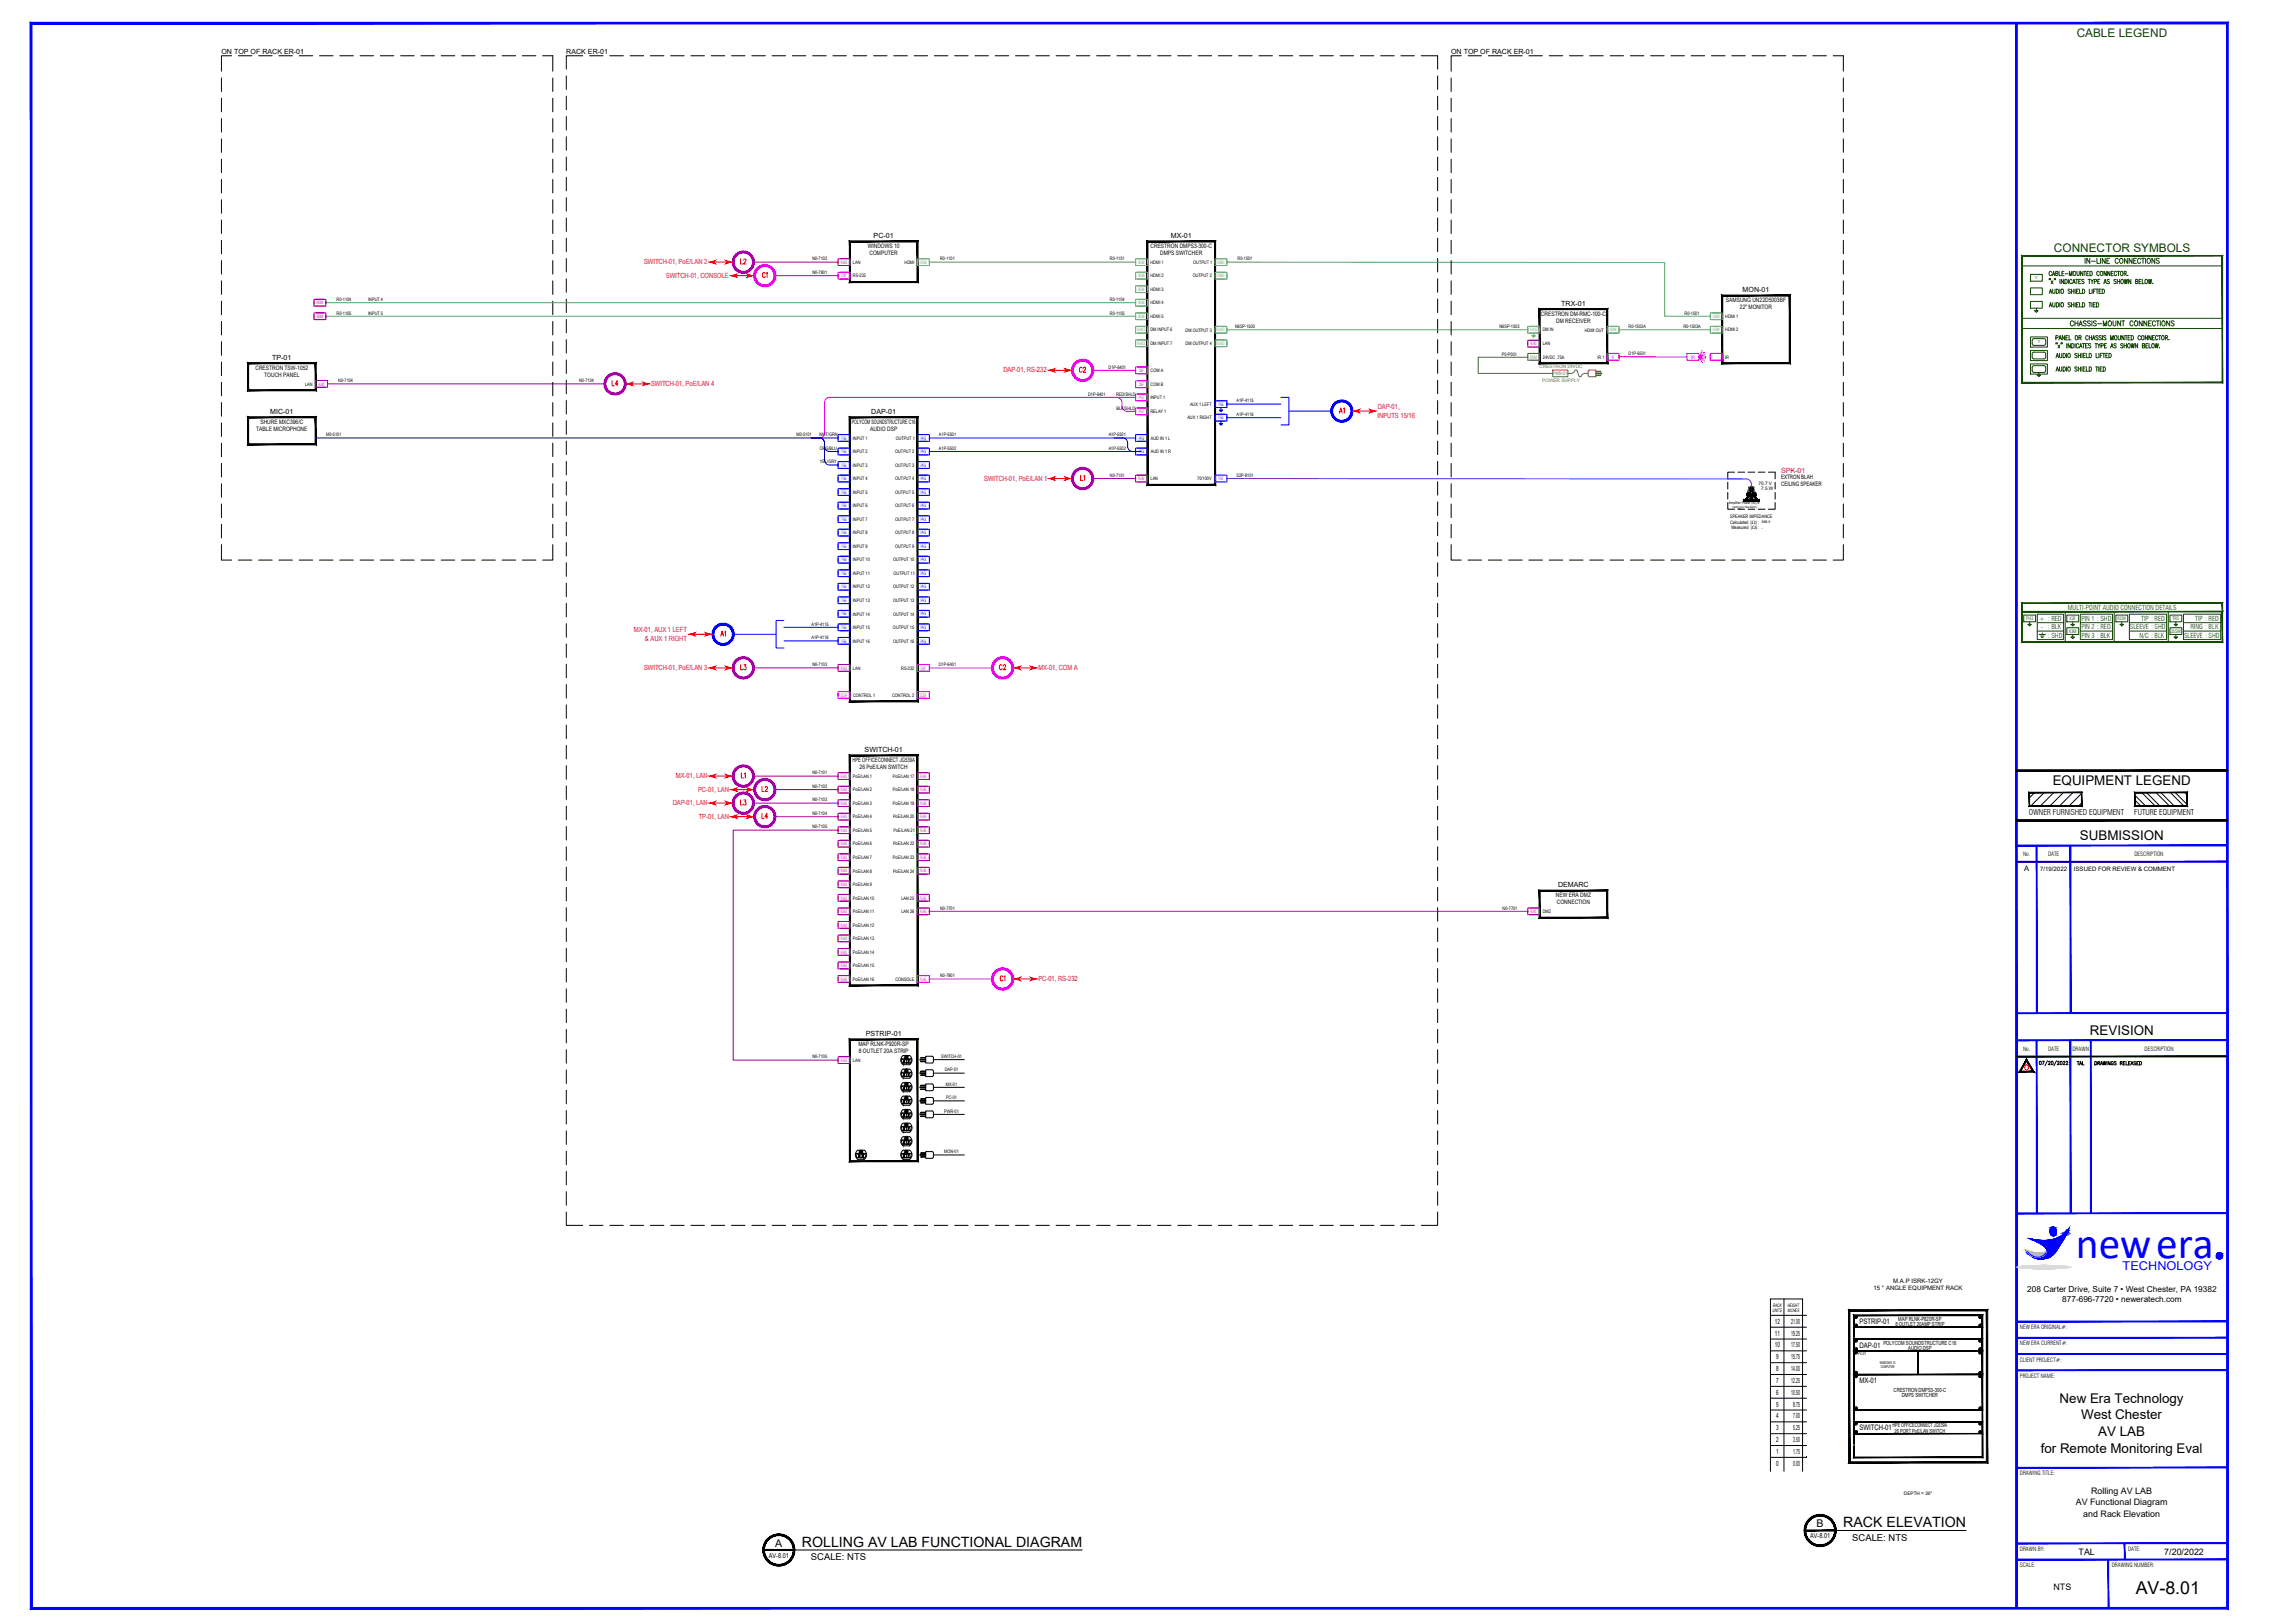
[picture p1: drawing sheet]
<svg xmlns="http://www.w3.org/2000/svg" width="1067mm" height="762mm" viewBox="0 0 1067 762" stroke-linecap="round" stroke-linejoin="round" font-family="sans-serif">
<defs><g id="words">
<text font-size="20.4" fill="#00f" x="975" y="591">newera</text>
<text font-size="8.4" x="1003" y="748">AV-8.01</text>
<g font-size="6.7">
<text x="865" y="717">RACK ELEVATION</text>
<text x="377" y="726">ROLLING AV LAB FUNCTIONAL DIAGRAM</text>
</g>
<g font-size="6.3">
<text x="964" y="369">EQUIPMENT LEGEND</text>
<text x="977" y="395">SUBMISSION</text>
<text x="981" y="486">REVISION</text>
<text x="967" y="659">New Era Technology</text>
<text x="977" y="666">West Chester</text>
<text x="985" y="674">AV LAB</text>
<text x="958" y="682">for Remote Monitoring Eval</text>
</g>
<g font-size="5.7" fill="#f00">
<text x="347" y="125">L2</text>
<text x="357" y="132">C1</text>
<text x="506" y="176">C2</text>
<text x="286" y="182">L4</text>
<text x="628" y="195">A1</text>
<text x="347" y="316">L3</text>
<text x="468" y="316">C2</text>
<text x="357" y="373">L2</text>
<text x="347" y="379">L3</text>
<text x="357" y="386">L4</text>
</g>
<text font-size="5.7" fill="#00f" x="997" y="596">TECHNOLOGY</text>
<g font-size="5.5" fill="#134c00">
<text x="975" y="17">CABLE LEGEND</text>
<text x="964" y="118">CONNECTOR SYMBOLS</text>
</g>
<text font-size="5.3" fill="#134c00" x="971" y="154">CHASSIS-MOUNT CONNECTIONS</text>
<g font-size="5.3" fill="#f00">
<text x="342" y="300" transform="rotate(-90 342 300)">A1</text>
<text x="351" y="367" transform="rotate(-90 351 367)">L1</text>
<text x="473" y="462" transform="rotate(-90 473 462)">C1</text>
</g>
<g font-size="5">
<text x="853" y="717">B</text>
<text x="364" y="726">A</text>
</g>
<text font-size="4.9" fill="#f00" x="510" y="227" transform="rotate(-90 510 227)">L1</text>
<text font-size="4.9" x="974" y="501">TAL</text>
<g font-size="4.4">
<text x="870" y="723">SCALE: NTS</text>
<text x="381" y="732">SCALE: NTS</text>
</g>
<g font-size="4.2">
<text x="982" y="701">Rolling AV LAB</text>
<text x="975" y="707">AV Functional Diagram</text>
<text x="978" y="712">and Rack Elevation</text>
<text x="976" y="730">TAL</text>
<text x="1016" y="730">7/20/2022</text>
<text x="964" y="747">NTS</text>
</g>
<g font-size="3.9">
<text x="952" y="607">208 Carter Drive, Suite 7 • West Chester, PA 19382</text>
<text x="968" y="611">877-696-7720 • neweratech.com</text>
</g>
<g font-size="3.7">
<text x="953" y="383">OWNER FURNISHED EQUIPMENT</text>
<text x="1002" y="383">FUTURE EQUIPMENT</text>
</g>
<g font-size="3.5">
<text x="950" y="409">A</text>
<text x="873" y="622">PSTRIP-01</text>
<text x="873" y="633">DAP-01</text>
<text x="873" y="649">MX-01</text>
<text x="873" y="672">SWITCH-01</text>
</g>
<g font-size="3.3">
<text x="104" y="25">ON TOP OF RACK ER-01</text>
<text x="266" y="25">RACK ER-01</text>
<text x="681" y="25">ON TOP OF RACK ER-01</text>
<text x="410" y="112">PC-01</text>
<text x="550" y="112">MX-01</text>
<text x="818" y="137">MON-01</text>
<text x="733" y="144">TRX-01</text>
<text x="128" y="169">TP-01</text>
<text x="127" y="194">MIC-01</text>
<text x="409" y="194">DAP-01</text>
<text x="406" y="353">SWITCH-01</text>
<text x="732" y="417">DEMARC</text>
<text x="407" y="486">PSTRIP-01</text>
<text x="833" y="622">12</text>
<text x="841" y="622">21.00</text>
<text x="833" y="627">11</text>
<text x="841" y="627">19.25</text>
<text x="833" y="633">10</text>
<text x="841" y="633">17.50</text>
<text x="834" y="638">9</text>
<text x="841" y="638">15.75</text>
<text x="834" y="644">8</text>
<text x="841" y="644">14.00</text>
<text x="834" y="649">7</text>
<text x="841" y="649">12.25</text>
<text x="834" y="655">6</text>
<text x="841" y="655">10.50</text>
<text x="834" y="666">4</text>
<text x="834" y="660">5</text>
<text x="842" y="666">7.00</text>
<text x="842" y="660">8.75</text>
<text x="834" y="672">3</text>
<text x="842" y="672">5.25</text>
<text x="834" y="677">2</text>
<text x="842" y="677">3.50</text>
<text x="834" y="683">1</text>
<text x="842" y="683">1.75</text>
<text x="834" y="688">0</text>
<text x="842" y="688">0.00</text>
</g>
<g font-size="3.3" fill="#f00">
<text x="302" y="124">SWITCH-01, PoE/LAN 2</text>
<text x="313" y="130">SWITCH-01, CONSOLE</text>
<text x="471" y="175">DAP-01, RS-232</text>
<text x="306" y="181">SWITCH-01, PoE/LAN 4</text>
<text x="647" y="196">INPUTS 15/16</text>
<text x="647" y="192">DAP-01,</text>
<text x="836" y="222">SPK-01</text>
<text x="462" y="226">SWITCH-01, PoE/LAN 1</text>
<text x="298" y="297">MX-01, AUX 1 LEFT</text>
<text x="303" y="301">&amp; AUX 1 RIGHT</text>
<text x="302" y="315">SWITCH-01, PoE/LAN 3</text>
<text x="488" y="315">MX-01, COM A</text>
<text x="317" y="365">MX-01, LAN</text>
<text x="328" y="372">PC-01, LAN</text>
<text x="316" y="378">DAP-01, LAN</text>
<text x="328" y="384">TP-01, LAN</text>
<text x="488" y="461">PC-01, RS-232</text>
</g>
<g font-size="3.2" fill="#134c00">
<text x="971" y="286">MULTI-POINT AUDIO CONNECTION DETAILS</text>
<text x="957" y="292">+ : RED</text>
<text x="977" y="292">PIN 1 : SHD</text>
<text x="1005" y="292">TIP : RED</text>
<text x="1031" y="292">TIP : RED</text>
<text x="958" y="296">-</text>
<text x="962" y="296">: BLK</text>
<text x="962" y="299">: SHD</text>
<text x="977" y="296">PIN 2 : RED</text>
<text x="977" y="299">PIN 3 : BLK</text>
<text x="1000" y="296">SLEEVE : SHD</text>
<text x="1005" y="299">N/C : BLK</text>
<text x="1025" y="299">SLEEVE : SHD</text>
<text x="1029" y="296">RING : BLK</text>
</g>
<g font-size="3.2">
<text x="850" y="722">AV-8.01</text>
<text x="361" y="731">AV-8.01</text>
</g>
<g font-size="2.8">
<text x="407" y="117">WINDOWS 10</text>
<text x="408" y="120">COMPUTER</text>
<text x="540" y="117">CRESTRON DMPS3-300-C</text>
<text x="545" y="120">DMPS SWITCHER</text>
<text x="810" y="142">SAMSUNG UN22D5003BF</text>
<text x="724" y="148">CRESTRON DM-RMC-100-C</text>
<text x="817" y="145">22&quot; MONITOR</text>
<text x="731" y="151">DM RECEIVER</text>
<text x="120" y="174">CRESTRON TSW-1052</text>
<text x="124" y="177">TOUCH PANEL</text>
<text x="120" y="202">TABLE MICROPHONE</text>
<text x="122" y="199">SHURE MXC396/C</text>
<text x="400" y="199">POLYCOM SOUNDSTRUCTURE C16</text>
<text x="409" y="202">AUDIO DSP</text>
<text x="836" y="225">EXTRON BLAH</text>
<text x="836" y="228">CEILING SPEAKER</text>
<text x="400" y="358">HPE OFFICECONNECT JG539A</text>
<text x="404" y="361">26 PoE/LAN SWITCH</text>
<text x="958" y="409">7/19/2022</text>
<text x="974" y="409">ISSUED FOR REVIEW &amp; COMMENT</text>
<text x="731" y="421">NEW ERA DMZ</text>
<text x="731" y="425">CONNECTION</text>
<text x="403" y="491">MAP RLNK-P920R-SP</text>
<text x="403" y="494">8 OUTLET 20A STRIP</text>
<text x="880" y="606">15 ° ANGLE EQUIPMENT RACK</text>
<text x="889" y="603">M.A.P ISRK-12GY</text>
</g>
<g font-size="2.7">
<text x="950" y="402">No.</text>
<text x="962" y="402">DATE</text>
<text x="1002" y="402">DESCRIPTION</text>
<text x="950" y="493">No.</text>
<text x="962" y="493">DATE</text>
<text x="973" y="493">DRAWN</text>
<text x="1007" y="493">DESCRIPTION</text>
<text x="890" y="623">8 OUTLET 20AMP STRIP</text>
<text x="891" y="620">MAP RLNK-P820R-SP</text>
<text x="948" y="624">NEW ERA ORIGINAL#:</text>
<text x="884" y="631">POLYCOM SOUNDSTRUCTURE C16</text>
<text x="896" y="634">AUDIO DSP</text>
<text x="948" y="632">NEW ERA CURRENT#:</text>
<text x="948" y="639">CLIENT PROJECT#:</text>
<text x="948" y="647">PROJECT NAME:</text>
<text x="889" y="654">CRESTRON DMPS3-300-C</text>
<text x="893" y="656">DMPS SWITCHER</text>
<text x="889" y="670">HPE OFFICECONNECT JG539A</text>
<text x="890" y="673">26 PORT PoE/LAN SWITCH</text>
<text x="948" y="693">DRAWING TITLE:</text>
<text x="948" y="728">DRAWN BY:</text>
<text x="999" y="728">DATE:</text>
<text x="948" y="736">SCALE:</text>
<text x="992" y="736">DRAWING NUMBER:</text>
</g>
<g font-size="2.3">
<text x="832" y="616">UNITS</text>
<text x="832" y="614">RACK</text>
<text x="839" y="616">INCHES</text>
<text x="839" y="614">HEIGHT</text>
</g>
<g font-size="2.2">
<text x="381" y="122">N0-7102</text>
<text x="401" y="124">LAN</text>
<text x="425" y="124">HDMI</text>
<text x="441" y="122">R0-1101</text>
<text x="521" y="122">R0-1101</text>
<text x="540" y="124">HDMI 1</text>
<text x="560" y="124">OUTPUT 1</text>
<text x="581" y="122">R0-1501</text>
<text x="381" y="129">N0-7801</text>
<text x="401" y="130">RS-232</text>
<text x="540" y="130">HDMI 2</text>
<text x="560" y="130">OUTPUT 2</text>
<text x="540" y="137">HDMI 3</text>
<text x="158" y="141">R0-1104</text>
<text x="173" y="141">INPUT 4</text>
<text x="521" y="141">R0-1104</text>
<text x="540" y="143">HDMI 4</text>
<text x="158" y="148">R0-1105</text>
<text x="173" y="148">INPUT 5</text>
<text x="521" y="148">R0-1105</text>
<text x="540" y="149">HDMI 5</text>
<text x="791" y="148">R0-1501</text>
<text x="810" y="149">HDMI 1</text>
<text x="540" y="156">DM INPUT 6</text>
<text x="557" y="156">DM OUTPUT 3</text>
<text x="580" y="154">N6SP-1503</text>
<text x="704" y="154">N6SP-1503</text>
<text x="724" y="156">DM IN</text>
<text x="744" y="156">HDMI OUT</text>
<text x="765" y="154">R0-1503A</text>
<text x="790" y="154">R0-1503A</text>
<text x="810" y="156">HDMI 2</text>
<text x="540" y="162">DM INPUT 7</text>
<text x="557" y="162">DM OUTPUT 4</text>
<text x="705" y="167">P0-P001</text>
<text x="724" y="162">LAN</text>
<text x="765" y="167">D1P-6501</text>
<text x="521" y="173">D1P-6401</text>
<text x="724" y="168">24VDC .75A</text>
<text x="750" y="168">IR 1</text>
<text x="810" y="168">IR</text>
<text x="159" y="179">N0-7104</text>
<text x="272" y="179">N0-7104</text>
<text x="540" y="175">COM A</text>
<text x="143" y="181">LAN</text>
<text x="511" y="186">D1P-6401</text>
<text x="524" y="186">RED/SHLD</text>
<text x="540" y="181">COM B</text>
<text x="540" y="187">INPUT 1</text>
<text x="559" y="191">AUX 1 LEFT</text>
<text x="581" y="189">A1P-4115</text>
<text x="524" y="192">BLK/SHLD</text>
<text x="540" y="194">RELAY 1</text>
<text x="558" y="197">AUX 1 RIGHT</text>
<text x="581" y="195">A1P-4116</text>
<text x="153" y="205">M0-5101</text>
<text x="374" y="205">M0-5101</text>
<text x="385" y="205">WHT/GRN</text>
<text x="400" y="206">INPUT 1</text>
<text x="421" y="206">OUTPUT 1</text>
<text x="441" y="205">A1P-5501</text>
<text x="521" y="205">A1P-5501</text>
<text x="540" y="206">AUD IN 1 L</text>
<text x="385" y="211">ORG/BLU</text>
<text x="400" y="213">INPUT 2</text>
<text x="420" y="213">OUTPUT 2</text>
<text x="441" y="211">A1P-5502</text>
<text x="521" y="211">A1P-5502</text>
<text x="540" y="213">AUD IN 1 R</text>
<text x="385" y="218">YEL/GRY</text>
<text x="400" y="219">INPUT 3</text>
<text x="420" y="219">OUTPUT 3</text>
<text x="400" y="225">INPUT 4</text>
<text x="420" y="225">OUTPUT 4</text>
<text x="521" y="224">N0-7101</text>
<text x="540" y="225">LAN</text>
<text x="562" y="225">70/100V</text>
<text x="581" y="224">S2P-8101</text>
<text x="826" y="228">70.7 V</text>
<text x="400" y="232">INPUT 5</text>
<text x="420" y="232">OUTPUT 5</text>
<text x="827" y="230">7.5 W</text>
<text x="400" y="238">INPUT 6</text>
<text x="420" y="238">OUTPUT 6</text>
<text x="400" y="245">INPUT 7</text>
<text x="420" y="245">OUTPUT 7</text>
<text x="812" y="243">SPEAKER IMPEDANCE</text>
<text x="812" y="246">Calculated (W) :</text>
<text x="400" y="251">INPUT 8</text>
<text x="420" y="251">OUTPUT 8</text>
<text x="813" y="249">Measured (W) :</text>
<text x="400" y="257">INPUT 9</text>
<text x="420" y="257">OUTPUT 9</text>
<text x="400" y="264">INPUT 10</text>
<text x="419" y="264">OUTPUT 10</text>
<text x="400" y="270">INPUT 11</text>
<text x="420" y="270">OUTPUT 11</text>
<text x="400" y="276">INPUT 12</text>
<text x="419" y="276">OUTPUT 12</text>
<text x="400" y="283">INPUT 13</text>
<text x="419" y="283">OUTPUT 13</text>
<text x="381" y="294">A1P-4115</text>
<text x="400" y="289">INPUT 14</text>
<text x="419" y="289">OUTPUT 14</text>
<text x="400" y="295">INPUT 15</text>
<text x="419" y="295">OUTPUT 15</text>
<text x="381" y="300">A1P-4116</text>
<text x="400" y="302">INPUT 16</text>
<text x="419" y="302">OUTPUT 16</text>
<text x="381" y="313">N0-7103</text>
<text x="401" y="314">LAN</text>
<text x="423" y="314">RS-232</text>
<text x="441" y="313">D1P-6401</text>
<text x="401" y="327">CONTROL 1</text>
<text x="419" y="327">CONTROL 2</text>
<text x="381" y="364">N0-7101</text>
<text x="401" y="365">PoE/LAN 1</text>
<text x="419" y="365">PoE/LAN 17</text>
<text x="381" y="370">N0-7102</text>
<text x="401" y="372">PoE/LAN 2</text>
<text x="419" y="372">PoE/LAN 18</text>
<text x="381" y="376">N0-7103</text>
<text x="401" y="378">PoE/LAN 3</text>
<text x="419" y="378">PoE/LAN 19</text>
<text x="381" y="383">N0-7104</text>
<text x="381" y="389">N0-7105</text>
<text x="401" y="384">PoE/LAN 4</text>
<text x="419" y="384">PoE/LAN 20</text>
<text x="401" y="391">PoE/LAN 5</text>
<text x="420" y="391">PoE/LAN 21</text>
<text x="401" y="397">PoE/LAN 6</text>
<text x="419" y="397">PoE/LAN 22</text>
<text x="401" y="403">PoE/LAN 7</text>
<text x="419" y="403">PoE/LAN 23</text>
<text x="401" y="410">PoE/LAN 8</text>
<text x="419" y="410">PoE/LAN 24</text>
<text x="401" y="416">PoE/LAN 9</text>
<text x="401" y="422">PoE/LAN 10</text>
<text x="423" y="422">LAN 25</text>
<text x="401" y="429">PoE/LAN 11</text>
<text x="423" y="429">LAN 26</text>
<text x="441" y="427">N0-7701</text>
<text x="706" y="427">N0-7701</text>
<text x="724" y="429">DMZ</text>
<text x="401" y="435">PoE/LAN 12</text>
<text x="401" y="441">PoE/LAN 13</text>
<text x="401" y="448">PoE/LAN 14</text>
<text x="401" y="454">PoE/LAN 15</text>
<text x="401" y="460">PoE/LAN 16</text>
<text x="420" y="460">CONSOLE</text>
<text x="441" y="459">N0-7801</text>
<text x="381" y="497">N0-7105</text>
<text x="442" y="497">SWITCH-01</text>
<text x="401" y="499">LAN</text>
<text x="444" y="503">DAP-01</text>
<text x="444" y="510">MX-01</text>
<text x="444" y="516">PC-01</text>
<text x="443" y="522">PWR-01</text>
<text x="443" y="541">MON-01</text>
<text x="873" y="636">PC-01</text>
<text x="894" y="702">DEPTH = 26&quot;</text>
</g>
<g font-size="2.2" fill="#a57c00">
<text x="723" y="173">CRESTRON 24VDC</text>
<text x="724" y="179">POWER SUPPLY</text>
<text x="729" y="176">PWR-01</text>
</g>
<text font-size="2.2" fill="#ff01ff" x="794" y="168">IR</text>
<g font-size="2.2" fill="#134c00">
<text x="951" y="291">PH3</text>
<text x="972" y="291">X3F</text>
<text x="994" y="291">RCM</text>
<text x="1020" y="291">TRS</text>
<text x="971" y="297">X3M</text>
<text x="1019" y="297">35SM</text>
</g>
<g font-size="2.1" fill="#a500a5">
<text x="395" y="124">RJ45</text>
<text x="149" y="143">HDMI</text>
<text x="149" y="149">HDMI</text>
<text x="719" y="162">RJ45</text>
<text x="150" y="181">RJ45</text>
<text x="534" y="225">RJ45</text>
<text x="395" y="314">RJ45</text>
<text x="395" y="365">RJ45</text>
<text x="432" y="365">RJ45</text>
<text x="395" y="372">RJ45</text>
<text x="432" y="372">RJ45</text>
<text x="395" y="378">RJ45</text>
<text x="432" y="378">RJ45</text>
<text x="395" y="384">RJ45</text>
<text x="432" y="384">RJ45</text>
<text x="395" y="391">RJ45</text>
<text x="432" y="391">RJ45</text>
<text x="395" y="397">RJ45</text>
<text x="432" y="397">RJ45</text>
<text x="395" y="403">RJ45</text>
<text x="432" y="403">RJ45</text>
<text x="395" y="410">RJ45</text>
<text x="432" y="410">RJ45</text>
<text x="395" y="416">RJ45</text>
<text x="395" y="422">RJ45</text>
<text x="432" y="422">RJ45</text>
<text x="395" y="429">RJ45</text>
<text x="432" y="429">RJ45</text>
<text x="719" y="429">RJ45</text>
<text x="395" y="435">RJ45</text>
<text x="395" y="441">RJ45</text>
<text x="395" y="448">RJ45</text>
<text x="395" y="454">RJ45</text>
<text x="395" y="460">RJ45</text>
<text x="395" y="499">RJ45</text>
</g>
<g font-size="2.1" fill="#52a567">
<text x="432" y="124">HDMI</text>
<text x="534" y="124">HDMI</text>
<text x="572" y="124">HDMI</text>
<text x="534" y="130">HDMI</text>
<text x="572" y="130">HDMI</text>
<text x="534" y="137">HDMI</text>
<text x="534" y="143">HDMI</text>
<text x="534" y="149">HDMI</text>
<text x="804" y="149">HDMI</text>
<text x="534" y="156">RJ45S</text>
<text x="571" y="156">RJ45S</text>
<text x="718" y="156">RJ45S</text>
<text x="756" y="156">HDMI</text>
<text x="804" y="156">HDMI</text>
<text x="534" y="162">RJ45S</text>
<text x="571" y="162">RJ45S</text>
</g>
<g font-size="2.1" fill="#ff01ff">
<text x="395" y="130">D9F</text>
<text x="757" y="168">IR</text>
<text x="535" y="175">D9F</text>
<text x="535" y="181">D9F</text>
<text x="535" y="187">PH2</text>
<text x="535" y="194">PH2</text>
<text x="432" y="314">D9F</text>
<text x="395" y="327">D25F</text>
<text x="432" y="327">D25F</text>
<text x="432" y="460">RJ45</text>
</g>
<g font-size="2.1" fill="#134c00">
<text x="955" y="131">&quot;x&quot;</text>
<text x="957" y="161">&quot;x&quot;</text>
</g>
<text font-size="2.1" fill="#a57c00" x="718" y="168">COAX</text>
<g font-size="2.1" fill="#0101ff">
<text x="572" y="191">PH3</text>
<text x="572" y="197">PH3</text>
<text x="395" y="206">PH3</text>
<text x="432" y="206">PH3</text>
<text x="535" y="206">PH3</text>
<text x="395" y="213">PH3</text>
<text x="432" y="213">PH3</text>
<text x="535" y="213">PH3</text>
<text x="395" y="219">PH3</text>
<text x="432" y="219">PH3</text>
<text x="395" y="225">PH3</text>
<text x="432" y="225">PH3</text>
<text x="395" y="232">PH3</text>
<text x="432" y="232">PH3</text>
<text x="395" y="238">PH3</text>
<text x="432" y="238">PH3</text>
<text x="395" y="245">PH3</text>
<text x="432" y="245">PH3</text>
<text x="395" y="251">PH3</text>
<text x="432" y="251">PH3</text>
<text x="395" y="257">PH3</text>
<text x="432" y="257">PH3</text>
<text x="395" y="264">PH3</text>
<text x="432" y="264">PH3</text>
<text x="395" y="270">PH3</text>
<text x="432" y="270">PH3</text>
<text x="395" y="276">PH3</text>
<text x="432" y="276">PH3</text>
<text x="395" y="283">PH3</text>
<text x="432" y="283">PH3</text>
<text x="395" y="289">PH3</text>
<text x="432" y="289">PH3</text>
<text x="395" y="295">PH3</text>
<text x="432" y="295">PH3</text>
<text x="395" y="302">PH3</text>
<text x="432" y="302">PH3</text>
</g>
<text font-size="2.1" fill="#7f00ff" x="572" y="225">PH2</text>
<g font-size="1.8">
<text x="812" y="237">Amplifier Power (W):9</text>
<text x="883" y="640">WINDOWS 10</text>
<text x="883" y="642">COMPUTER</text>
</g>
<g font-size="1.7">
<text x="816" y="239">20</text>
<text x="827" y="246">666.5</text>
<text x="827" y="248">-</text>
</g>
<g font-size="1.4">
<text x="813" y="239">(with</text>
<text x="818" y="239">% Headroom)</text>
</g>
</g></defs>
<!-- layer: AV-Func-Ctrl -->
<g fill="none" stroke="#ff01ff" stroke-width=".47">
<path d="M364 129h30M394 128h5v3h-5zM394 129v1M394 128h4M399 129v1M513 174h20M533 172h6v3h-6zM533 179h6v3h-6zM533 173v2M533 180v1M534 172h4M534 179h4"/>
<path d="M539 173v2M539 180v1M755 166h5v3h-5zM755 167v1M755 166h4M760 167v1M760 168h32M792 166h6v3h-6zM798 167v1M798 168h.1M798 166v1M798 169h.1"/>
<path d="M799 166h.1M799 167h.1M799 169h.1M799 165h.1M799 168h.1M799 167v1M799 170h.1M799 167h1M800 168h-1M800 166h.1M800 167v1M800 169h.1"/>
<path d="M800 167h.1M800 165h.1M800 168v1M800 170h.1M801 166h.1M801 169h.1M801 167h.1M803 166h6v3h-6zM803 167v1M804 166h4M809 167v1M524 187a3 3 0 0 1 3 4l1 2h5"/>
<path d="M533 187h-144l-2 1v16l-2 2h-4M533 185h6v3h-6zM533 192h6v3h-6zM533 186v1M533 192v2M534 185h4M534 192h4M539 186v1M539 192v2M431 312h5v3h-5zM431 313v1M432 312h4"/>
<path d="M436 313v1M436 314h30M394 325h5v3h-5zM394 325v2M394 325h4M399 325v2M431 325h5v3h-5zM431 325v2M432 325h4M436 325v2M431 458h5v3h-5zM431 459v1"/>
<path d="M432 458h4M436 459v1M436 460h30"/>
</g>
<!-- layer: Cable_Riser -->
<g fill="none" stroke="#000" stroke-width=".47">
<path d="M104 37v6M109 26h-5v7M112 26h6M121 26h7M131 26h6M140 26h7M150 26h6M160 26h6M169 26h6M179 26h6M188 26h6M198 26h6"/>
<path d="M207 26h7M217 26h6M226 26h7M236 26h6M245 26h7M255 26h5v7M260 37v6M266 36v6M274 26h-8v6M277 26h6M286 26h7M296 26h6"/>
<path d="M305 26h7M315 26h6M324 26h7M334 26h6M343 26h7M353 26h6M363 26h6M372 26h6M382 26h6M391 26h6M401 26h6M410 26h6"/>
<path d="M420 26h6M429 26h7M439 26h6M448 26h7M458 26h6M467 26h7M477 26h6M486 26h7M496 26h6M505 26h7M515 26h6M524 26h7"/>
<path d="M534 26h6M543 26h7M553 26h6M563 26h6M572 26h6M582 26h6M591 26h6M601 26h6M610 26h7M620 26h6M629 26h7M639 26h6"/>
<path d="M648 26h7M658 26h6M667 26h8v6M675 36v6M681 37v6M686 26h-5v7M689 26h7M699 26h6M708 26h7M718 26h6M727 26h7M737 26h6"/>
<path d="M746 26h7M756 26h6M766 26h6M775 26h6M785 26h6M794 26h6M804 26h6M813 26h6M823 26h6M832 26h7M842 26h6M851 26h7"/>
<path d="M861 26h5v7M866 37v6M104 46v6M104 56v6M260 46v6M260 56v6M266 45v7M266 55v6M675 45v7M675 55v6M681 46v6M681 56v6"/>
<path d="M866 46v6M866 56v6M104 65v7M104 75v6M260 65v7M260 75v6M266 64v7M266 74v6M675 64v7M675 74v6M681 65v7M681 75v6"/>
<path d="M866 65v7M866 75v6M104 84v7M104 94v6M260 84v7M260 94v6M266 83v7M266 93v6M675 83v7M675 93v6M681 84v7M681 94v6"/>
<path d="M866 84v7M866 94v6M104 103v7M104 113v6M260 103v7M260 113v6M266 102v7M266 112v6M675 102v7M675 112v6M681 103v7M681 113v6"/>
<path d="M866 103v7M866 113v6M104 122v7M104 132v6M260 122v7M260 132v6M266 121v7M266 131v6M675 121v7M675 131v6M681 122v7M681 132v6"/>
<path d="M866 122v7M866 132v6M104 141v7M104 151v6M260 141v7M260 151v6M266 140v7M266 150v6M266 159v7M675 140v7M675 150v6M675 159v7"/>
<path d="M681 141v7M681 151v6M866 141v7M866 151v6M104 160v7M104 170v6M104 179v7M260 160v7M260 170v6M260 179v7M266 169v6M266 179v6"/>
<path d="M675 169v6M675 179v6M681 160v7M681 170v6M681 179v7M866 160v7M866 170v6M866 179v7M104 189v6M104 199v6M260 189v6M260 199v6"/>
<path d="M266 188v6M266 198v6M675 188v6M675 198v6M681 189v6M681 199v6M866 189v6M866 199v6M104 208v6M104 218v6M260 208v6M260 218v6"/>
<path d="M266 207v6M266 217v6M675 207v6M675 217v6M681 208v6M681 218v6M866 208v6M866 218v6M104 227v6M104 237v6M260 227v6M260 237v6"/>
<path d="M266 226v6M266 236v6M675 226v6M675 236v6M681 227v6M681 237v6M866 227v6M866 237v6M104 256v7h5M104 246v7M260 256v7h-5M260 246v7"/>
<path d="M266 245v7M266 255v6M675 245v7M675 255v6M681 256v7h5M681 246v7M866 256v7h-5M866 246v7M112 263h6M121 263h7M131 263h6M140 263h7"/>
<path d="M150 263h6M160 263h6M169 263h6M179 263h6M188 263h6M198 263h6M207 263h7M217 263h6M226 263h7M236 263h6M245 263h7M266 264v7"/>
<path d="M266 274v6M675 264v7M675 274v6M689 263h7M699 263h6M708 263h7M718 263h6M727 263h7M737 263h6M746 263h7M756 263h6M766 263h6"/>
<path d="M775 263h6M785 263h6M794 263h6M804 263h6M813 263h6M823 263h6M832 263h7M842 263h6M851 263h7M266 283v7M266 293v6M675 283v7"/>
<path d="M675 293v6M266 302v7M266 312v6M675 302v7M675 312v6M266 321v7M266 331v6M675 321v7M675 331v6M266 340v7M266 350v6M266 359v7"/>
<path d="M675 340v7M675 350v6M675 359v7M266 369v6M266 379v6M675 369v6M675 379v6M266 388v6M266 398v6M675 388v6M675 398v6M266 407v6"/>
<path d="M266 417v6M675 407v6M675 417v6M266 426v7M266 436v6M675 426v7M675 436v6M266 445v7M266 455v6M675 445v7M675 455v6M266 464v7"/>
<path d="M266 474v6M675 464v7M675 474v6M266 483v7M266 493v6M675 483v7M675 493v6M266 502v7M266 512v6M675 502v7M675 512v6M266 521v7"/>
<path d="M266 531v6M675 521v7M675 531v6M266 540v7M266 550v6M266 560v6M675 540v7M675 550v6M675 560v6M266 569v6h8M277 575h6M286 575h7"/>
<path d="M296 575h6M305 575h7M315 575h6M324 575h7M334 575h6M343 575h7M353 575h6M363 575h6M372 575h6M382 575h6M391 575h6M401 575h6"/>
<path d="M410 575h6M420 575h6M429 575h7M439 575h6M448 575h7M458 575h6M467 575h7M477 575h6M486 575h7M496 575h6M505 575h7M515 575h6"/>
<path d="M524 575h7M534 575h6M543 575h7M553 575h6M563 575h6M572 575h6M582 575h6M591 575h6M601 575h6M610 575h7M620 575h6M629 575h7"/>
<path d="M639 575h6M648 575h7M658 575h6M675 569v6h-8"/>
</g>
<!-- layer: 0 -->
<g fill="#000" stroke="#000" stroke-width=".47">
<path d="M399 113v1l32-1zM399 114l32-1v1zM431 113v1v19zM431 114v19v-1zM399 133h32v-1zM399 133v-1h32zM399 113v20v-1zM399 113v1v18z"/>
<path d="M539 113v1l32-1zM539 114l32-1-1 1zM571 113l-1 1 1 114zM570 114l1 114-1-1zM539 228h32l-1-1zM539 228v-1h31zM539 113v115v-1zM539 113v1v113z"/>
<path d="M808 139h1h32zM809 139h32h-1zM841 139h-1l1 32zM840 139l1 32-1-1zM808 171h33l-1-1zM808 171l1-1h31zM808 139v32l1-1zM808 139h1v31z"/>
<path d="M723 145h32zM723 145h32h-1zM755 145h-1l1 26zM754 145l1 26-1-1zM723 171h32l-1-1zM723 171v-1h31zM723 145v26v-1zM723 145v25z"/>
<path d="M116 170l1 1 31-1zM117 171l31-1v1zM148 170v1v12zM148 171v12zM116 183h32zM116 183h1h31zM116 170v13h1zM116 170l1 1v12z"/>
<path d="M116 196h1h31zM117 196h31zM148 196v13zM148 196v13v-1zM116 209h32v-1zM116 209l1-1h31zM116 196v13l1-1zM116 196h1v12z"/>
<path d="M399 196h32zM399 196h32zM431 196v134zM431 196v134v-1zM399 330h32v-1zM399 330v-1h32zM399 196v134v-1zM399 196v133z"/>
<path d="M819 235h7zM819 235h7zM819 235h7zM819 235h7z"/>
<path d="M820 232v1zM820 232v1zM820 233h4zM820 233h4zM824 232v1zM824 232v1zM820 232h4zM820 232h4z"/>
<path d="M821 234h1zM821 234h1z"/>
<path d="M821 233h3zM821 233h3z"/>
<path d="M821 233l-2 2zM821 233l-2 2z"/>
<path d="M821 233l-1 1zM821 233l-1 1z"/>
<path d="M821 233h1zM821 233h1z"/>
<path d="M822 233v1zM822 233v1z"/>
<path d="M823 233v1zM823 233v1z"/>
<path d="M824 233v1zM824 233v1z"/>
<path d="M824 233l2 2zM824 233l2 2z"/>
<path d="M821 232h3zM821 232h3z"/>
<path d="M823 234h1zM823 234h1z"/>
<path d="M399 354v1l32-1zM399 355l32-1v1zM431 354v1v108zM431 355v108v-1zM399 463h32v-1zM399 463v-1h32zM399 354v109v-1zM399 354v1v107z"/>
<path d="M723 418h32zM723 418h32h-1zM755 418h-1l1 13zM754 418l1 13h-1zM723 431h32h-1zM723 431h31zM723 418v13zM723 418v13z"/>
<path d="M399 488h32zM399 488h32zM431 488v57zM431 488v57zM399 545h32zM399 545h32zM399 488v57zM399 488v57z"/>
<path d="M424 498v1zM425 498l-1 1z"/>
<path d="M425 496h1zM425 496h1z"/>
<path d="M426 498v1zM427 498l-1 1z"/>
<path d="M424 504v1zM425 504l-1 1z"/>
<path d="M424 510v2zM425 510l-1 2z"/>
<path d="M424 517v1zM425 517l-1 1z"/>
<path d="M425 502v1l1-1zM425 503l1-1z"/>
<path d="M425 509h1zM425 509h1z"/>
<path d="M425 515h1zM425 515h1z"/>
<path d="M426 504v1zM427 504l-1 1z"/>
<path d="M426 510v2zM427 510l-1 2z"/>
<path d="M426 517v1zM427 517l-1 1z"/>
<path d="M948 503h6h-5zM948 503h6h1zM952 498l2 5h1zM952 497l3 6-3-5zM952 497l-3 6 3-5zM952 497l-3 6h-1z"/>
<path d="M424 523v1zM425 523l-1 1z"/>
<path d="M424 529v2zM425 529l-1 2z"/>
<path d="M424 536v1zM425 536l-1 1z"/>
<path d="M425 521v1l1-1zM425 522l1-1z"/>
<path d="M425 528h1zM425 528h1z"/>
<path d="M425 534h1zM425 534h1z"/>
<path d="M426 523v1zM427 523l-1 1z"/>
<path d="M426 529v2zM427 529l-1 2z"/>
<path d="M426 536v1zM427 536l-1 1z"/>
<path d="M403 542v1zM403 542v1z"/>
<path d="M404 540l1 1zM404 540l1 1z"/>
<path d="M405 542v1zM405 542v1z"/>
<path d="M424 542v1zM425 542l-1 1z"/>
<path d="M425 540v1l1-1zM425 541l1-1z"/>
<path d="M426 542v1zM427 542l-1 1z"/>
<path d="M870 617h61zM871 618l60-1zM931 617v6zM931 618v5zM870 623h61zM870 623h61zM870 617v6zM870 617l1 6z"/>
<path d="M870 629h61zM871 629h60zM931 629v5zM931 629v5zM870 634h61zM870 634h61zM870 629v5zM870 629l1 5z"/>
<path d="M870 634h61zM871 634h60zM931 634v11zM931 634v11zM870 645h61zM870 645h61zM870 634v11zM870 634l1 11z"/>
<path d="M901 634v11zM901 634v11z"/>
<path d="M870 645h61zM871 645h60zM931 645v17zM931 645v17zM870 662h61zM870 662h61zM870 645v17zM870 645l1 17z"/>
<path d="M870 667h61zM871 668l60-1zM931 667v6zM931 668v5zM870 673h61zM870 673h61zM870 667v6zM870 667l1 6z"/>
<path d="M870 684h61zM870 684h61zM870 617v67zM870 617l1 67zM870 617h61zM871 618l60-1zM931 617v67zM931 618v66z"/>
<path d="M868 687h65v-1zM868 687l1-1h64zM868 615v72l1-1zM868 615h1v71zM868 615h1h64zM869 615h64zM933 615v72zM933 615v72v-1z"/>
<path d="M848 718v1l14-1zM848 719l14-1v1z"/>
<path d="M862 718v1zM862 718v1v-1zM862 717v1zM861 718h1v-1zM862 717l-1 1zM861 717v1l1-1zM862 716l-1 1zM861 717l1-1zM862 716l-1 1zM861 716v1l1-1zM861 715v1zM861 716v-1zM861 715v1zM861 715v1v-1zM861 714v1zM860 715h1v-1zM860 714v1zM860 714v1v-1zM860 713v1zM860 713v1zM859 713v1zM859 713v1zM859 712v1zM859 712v1zM858 712l1 1zM858 712l1 1zM858 712v1zM858 712v1zM857 712h1zM857 712h1zM856 711l1 1zM856 711l1 1zM856 711v1zM856 711v1zM855 711l1 1zM855 711l1 1zM855 711v1zM855 711v1zM854 711l1 1zM854 711l1 1zM854 711v1zM854 711v1zM853 711l1 1zM853 711l1 1zM852 712h1zM852 712h1zM852 712h1zM852 712h1zM851 712h1zM851 712h1zM851 712h1zM851 712h1zM850 712l1 1zM850 712l1 1zM850 713h1zM850 713h1zM850 713v1h-1zM849 714h1zM849 714h1h-1zM849 714h1zM849 714v1h-1zM848 715h1zM848 715h1h-1zM848 715h1zM848 715v1zM848 716v1h-1zM847 717h1zM847 717h1h-1zM847 717h1zM847 717l1 1h-1zM847 718h1zM847 718h1l-1 1zM848 718l-1 1zM847 719h1h-1zM848 719h-1zM847 719h1l-1 1zM848 719l-1 1zM847 720h1h-1zM848 720h-1zM847 720h1v1zM848 720v1zM848 721v1zM848 721v1zM848 722h1v1zM849 722v1zM849 723v-1v1zM849 722v1zM849 723v1zM849 723v1zM849 724l1-1v1zM850 723v1zM850 724v1zM850 724v1zM851 724v1zM851 724v1zM852 725v1zM852 725v1zM853 725v1zM853 725v1zM853 725l1 1zM853 725l1 1zM854 725v1zM854 725v1zM854 725l1 1zM854 725l1 1zM855 725v1zM855 725v1zM855 725l1 1zM855 725l1 1zM856 725v1zM856 725v1zM856 725l1 1zM856 725l1 1zM857 725h1zM857 725h1zM858 725h1zM858 725h1zM859 724h1zM859 724h1zM859 724h1zM859 724h1zM860 723h1zM860 722v1h1zM860 722h1zM861 722h-1h1zM861 722l1-1zM861 721v1l1-1zM861 721h1zM861 721h1zM861 721l1-1zM861 720v1l1-1zM861 720h1zM861 720h1zM861 720l1-1zM862 719l-1 1 1-1z"/>
<path d="M359 727v1l14-1zM359 728l14-1v1z"/>
<path d="M373 727v1zM373 727v1v-1zM373 726v1zM372 726l1 1v-1zM373 726h-1zM372 726h1zM373 725l-1 1zM372 725v1l1-1zM372 724v1zM372 724v1v-1zM371 724h1zM371 723v1zM371 723v1v-1zM371 722v1zM371 722v1zM370 722v1zM370 722v1zM369 721l1 1zM369 721l1 1zM369 721v1zM369 721v1zM368 721l1 1zM368 721l1 1zM367 721h1zM367 721h1zM367 720v1zM367 720v1zM366 720l1 1zM366 720l1 1zM366 720v1zM366 720v1zM365 720l1 1zM365 720l1 1zM365 720v1zM365 720v1zM364 721h1zM364 721h1zM363 721h1zM363 721h1zM362 721h1zM362 721h1zM362 721l1 1zM362 721l1 1zM361 722h1zM361 722h1zM361 722v1h-1zM360 723h1zM360 723h1h-1zM360 723h1zM360 723v1zM360 724v-1zM360 724h-1zM359 724h1zM359 724h1l-1 1zM359 725l1-1zM359 725v1zM359 726v-1zM359 726h-1zM358 726h1zM358 726h1l-1 1zM358 727l1-1zM358 727h1h-1zM358 727h1zM358 727h1l-1 1zM358 728l1-1zM358 728h1h-1zM359 728h-1zM358 728h1l-1 1zM359 728l-1 1zM358 729h1h-1zM359 729h-1zM358 729h1v1zM359 729v1zM359 730v1zM359 730v1zM359 731h1v1zM360 731v1zM360 732v1zM360 732v1zM360 733l1-1v1zM361 732v1zM361 733v1zM361 733v1zM361 733l1 1zM361 733l1 1zM362 733v1zM362 733v1zM363 734v1zM363 734v1zM363 734l1 1zM363 734l1 1zM364 734v1zM364 734v1zM364 734l1 1zM364 734l1 1zM365 735h1zM365 735h1zM366 735h1zM366 735h1zM367 734l1 1zM367 734l1 1zM368 734v1zM368 734v1zM368 734h1zM368 734h1zM369 734h1zM369 734h1zM370 733v1zM370 733v1zM370 733h1zM370 733h1zM370 733h1zM371 732l-1 1h1zM371 732h1zM371 732h1zM371 732l1-1zM372 731l-1 1 1-1zM372 731l1-1zM372 730v1l1-1zM372 730h1zM372 730h1zM372 730l1-1zM372 729v1l1-1zM372 729h1zM373 729h-1h1zM373 729v-1zM373 728v1v-1z"/>
</g>
<g fill="none" stroke="#000" stroke-width=".47">
<path d="M15 11h932v744h-932zM431 123h.1M431 129h.1M571 123h.1M571 129h.1M571 136h.1M571 142h.1M571 148h.1M571 155h.1M755 155h.1M840 148h.1M840 155h.1"/>
<path d="M571 161h.1M571 168h.1M571 174h.1M755 161h.1M755 168h.1M803 166v3M840 161h.1M840 168h.1M148 180h.1M571 180h.1M571 187h.1M571 193h.1"/>
<path d="M571 199h.1M148 206h.1M431 206h.1M431 212h.1M431 218h.1M571 206h.1M571 212h.1M571 218h.1M431 225h.1M431 231h.1M431 237h.1M571 225h.1"/>
<path d="M811 236v3h3M811 226v4M811 231v3M814 222h-3v3M816 239h3M816 222h3M821 239h3M821 222h3M821 230h3M821 229h1M822 231v-1v1v-1l-1 1M822 229h1"/>
<path d="M822 229h.1M822 231h.1M823 231v-1v1v-1l-1 1M826 239h3M826 222h3M830 222h4v3M834 236v3h-4M834 226v4M834 231v3M431 244h.1M431 250h.1M431 256h.1"/>
<path d="M431 263h.1M431 269h.1M431 275h.1M431 282h.1M431 288h.1M431 295h.1M431 301h.1M431 307h.1M431 314h.1M431 320h.1M431 326h.1M431 364h.1"/>
<path d="M431 371h.1M431 377h.1M431 383h.1M431 390h.1M431 396h.1M431 402h.1M431 409h.1M431 415h.1M947 405h99M431 422h.1M431 428h.1M431 434h.1"/>
<path d="M755 428h.1M431 441h.1M431 447h.1M431 453h.1M431 460h.1M423 497l1 2M423 497h5M423 497l1 1M424 496h3a2.7 2.7 0 0 1 0 4h-3a2.7 2.7 0 0 1 0-4zM424 499h3M424 498v1l1-1M424 498h1"/>
<path d="M424 499h.1M425 498l1-1v2M425 499h1M425 496h1M425 496l1 1v-1M426 497v1M426 499h.1M426 498v1M426 499h1M426 498h1M427 498v1M428 497l-1 2"/>
<path d="M428 497l-1 1M431 498h.1M432 497h3v1zM432 498l3 1zM432 496l3 1zM435 496h3v3h-3zM438 498h15M947 496h99M423 503l1 2M423 510l1 2M423 516l1 2M423 503h5"/>
<path d="M423 503l1 1M423 510h5M423 510h1M423 516h5M423 516l1 1M424 502h3a2.7 2.7 0 0 1 0 4h-3a2.7 2.7 0 0 1 0-4zM424 509l3-1a2.7 2.7 0 0 1 0 5h-3a2.7 2.7 0 0 1 0-4zM424 515h3a2.7 2.7 0 0 1 0 4h-3a2.7 2.7 0 0 1 0-4zM424 505h3M424 512h3M424 518h3M424 504v1l1-1"/>
<path d="M424 510v2l1-2M424 517v1l1-1M424 504h1M424 505h.1M424 510h1M424 512h.1M424 517h1M424 518h.1M425 504l1-1v2M425 510h1v2M425 517l1-1v2M425 505h1"/>
<path d="M425 512h1M425 518h1M425 502h1M425 502l1 1v-1M425 508l1 1M425 508l1 2v-2M425 515h1M425 515l1 1v-1M425 509h1M426 503v1M426 510h.1M426 516v1"/>
<path d="M426 504v1M426 510v2M426 517v1M426 504h1M426 512h.1M426 510h1M426 512h1M426 518h.1M426 518h1M426 517h1M427 504v1M427 510v2"/>
<path d="M427 517v1M428 503l-1 2M428 510l-1 2M428 516l-1 2M428 503l-1 1M428 510h-1M428 516l-1 1M431 504h.1M431 510h.1M431 517h.1M432 517h3zM432 504h3z"/>
<path d="M432 510h3v1zM432 518h3zM432 516h3zM432 505h3zM432 503h3zM432 511l3 1zM432 509l3 1zM435 515h3v3h-3zM435 502h3v3h-3zM435 509h3v3h-3zM438 517h15M438 504h15"/>
<path d="M438 511h15M423 522l1 3M423 529l1 2M423 535l1 2M423 522h5M423 522l1 1M423 529h5M423 529h1M423 535h5M423 535l1 1M424 521h3a2.7 2.7 0 0 1 0 4h-3a2.7 2.7 0 0 1 0-4zM424 528l3-1a2.7 2.7 0 0 1 0 5h-3a2.7 2.7 0 0 1 0-4z"/>
<path d="M424 534h3a2.7 2.7 0 0 1 0 4h-3a2.7 2.7 0 0 1 0-4zM424 525h3M424 531h3M424 537h3M424 523v1l1-1M424 529v2l1-2M424 536v1l1-1M424 523h1M424 524v1M424 529h1M424 531h.1M424 536h1"/>
<path d="M424 537h.1M425 523l1-1v3M425 529h1v2M425 536l1-1v2M425 524l1 1M425 531h1M425 537h1M425 521h1M425 521l1 1v-1M425 527l1 1M425 527l1 2v-2M425 534h1"/>
<path d="M425 534l1 1v-1M425 528h1M426 522v1M426 529h.1M426 535v1M426 523v1M426 529v2M426 536v1M426 524v1M426 524h1M426 523h1M426 529h1"/>
<path d="M426 537h.1M426 536h1M426 537h1M427 523v1v1M427 529v2M427 536v1M428 522l-1 3M428 529l-1 2M428 535l-1 2M428 522l-1 1M428 529h-1M428 535l-1 1"/>
<path d="M431 523h.1M431 529h.1M431 536h.1M432 523h3zM432 524h3zM432 522h3zM435 522h3v3h-3zM438 523h15M402 542v2M402 540h4a2.7 2.7 0 0 1 0 4h-3a2.7 2.7 0 0 1-1-4zM402 544h4M403 542v1l-1 1"/>
<path d="M403 543h.1M403 542h.1M403 543l1 1M403 542v1M404 540v1l1-1M404 542h-1M405 540h-1M405 542h-1v2M405 542v1v-1M405 542h.1M405 543l-1 1M405 543l1 1"/>
<path d="M406 542v2M406 542h-4h1M406 542h-1M423 542l1 2M423 542h5M423 542h1M424 540h3a2.7 2.7 0 0 1 0 4h-3a2.7 2.7 0 0 1 0-4zM424 544h3M424 542v1l1-1M424 542h1M424 543v1M425 542h1v2"/>
<path d="M425 543l1 1M425 540h1M425 540l1 1v-1M426 542h.1M426 542v1M426 543v1M426 543h1M426 542h1M427 542v1v1M428 542l-1 2M428 542h-1M431 542h.1"/>
<path d="M432 542h3zM432 543h3zM432 541h3zM435 541h3v3h-3zM438 542h15M831 618h17M838 610v81M871 618v1M871 618l1 1zM871 618h1M930 619l-1-1 1 1M930 618v1z"/>
<path d="M930 618h.1M831 623h17M831 629h17M831 640h17M831 634h17M871 622v1M871 633v1M871 629v1M871 635v1M871 622l1 1zM871 633l1 1zM871 629l1 1z"/>
<path d="M871 635h1zM871 622h1zM871 622h1M871 633h1M871 629h1M871 634l1 1M930 623l-1-1 1 1M930 630l-1-1 1 1M930 634l-1-1 1 1M930 636l-1-1 1 1M930 622v1zM930 629v1z"/>
<path d="M930 622h.1M930 633v1zM930 635h.1M930 629h.1M930 633h.1M930 634v1M831 645h17M831 651h17M831 656h17M871 646v1M871 645h.1M871 646h1z"/>
<path d="M871 644l1 1zM871 645l1 1M871 644l1 1v-1M930 647l-1-1 1 1M930 645h-1h1M930 646h.1M930 644v1zM930 645v1M930 644v1v-1M831 668h17M831 673h17M831 679h17"/>
<path d="M831 662h17M871 661v1M871 672v1M871 668v1M871 661h1zM871 672l1 1zM871 668l1 1zM871 672h1zM871 661h1M871 672h1M871 668h1M930 662l-1-1 1 1"/>
<path d="M930 669l-1-1 1 1M930 673l-1-1 1 1M930 672v1zM930 661h.1M930 668v1zM930 672h.1M930 668h.1M831 691v-81h15v81M831 684h17M848 684h.1M862 719h61M373 728h135"/>
<circle cx="871" cy="618" r=".7"/>
<circle cx="930" cy="618" r=".7"/>
<circle cx="871" cy="629" r=".7"/>
<circle cx="871" cy="633" r=".7"/>
<circle cx="871" cy="635" r=".7"/>
<circle cx="871" cy="622" r=".7"/>
<circle cx="930" cy="622" r=".7"/>
<circle cx="930" cy="629" r=".7"/>
<circle cx="930" cy="633" r=".7"/>
<circle cx="930" cy="635" r=".7"/>
<circle cx="871" cy="646" r=".7"/>
<circle cx="871" cy="645" r=".7"/>
<circle cx="930" cy="646" r=".7"/>
<circle cx="930" cy="645" r=".7"/>
<circle cx="871" cy="672" r=".7"/>
<circle cx="871" cy="661" r=".7"/>
<circle cx="871" cy="668" r=".7"/>
<circle cx="930" cy="668" r=".7"/>
<circle cx="930" cy="661" r=".7"/>
<circle cx="930" cy="672" r=".7"/>
</g>
<!-- layer: AV-Func-VidD -->
<g fill="none" stroke="#52a567" stroke-width=".47">
<path d="M431 121h5v4h-5zM431 122v2M432 121h4M436 122v2M436 123h97M533 121h6v4h-6zM533 128h6v3h-6zM533 134h6v3h-6zM533 122v2M533 129v1M533 135v2M534 121h4"/>
<path d="M534 128h4M534 134h4M539 122v2M539 129v1M539 135v2M571 121h5v4h-5zM571 128h5v3h-5zM571 122v2M571 129v1M571 121h4M571 128h4M576 123h206v25h21"/>
<path d="M576 122v2M576 129v1M153 142h380M153 148h380M533 141h6v3h-6zM533 147h6v3h-6zM533 153h6v3h-6zM533 160h6v3h-6zM533 141v2M533 148v1M533 154v2M534 141h4"/>
<path d="M534 147h4M534 153h4M534 160h4M539 141v2M539 148v1M539 154v2M571 153h5v3h-5zM571 160h5v3h-5zM571 154v2M571 153h4M571 160h4M576 154v2"/>
<path d="M576 155h141M717 153h6v3h-6zM719 158h2h-1zM720 156v2M755 153h5v3h-5zM755 154v2M755 153h4M760 154v2M760 155h43M803 147h6v3h-6zM803 153h6v3h-6zM803 148v1"/>
<path d="M803 154v2M804 147h4M804 153h4M809 148v1M809 154v2M533 160v2M539 160v2M571 160v2M576 160v2"/>
</g>
<!-- layer: AV-Func-AudL -->
<g fill="none" stroke="#0101ff" stroke-width=".47">
<path d="M571 188h5v3h-5zM571 195h5v3h-5zM572 193h2h-1zM572 199h2l-1 1zM573 191v2M573 198v1M576 190h25M576 196h25M601 187h4v12h-4M605 193h20M394 204h5v3h-5zM394 210h5v4h-5z"/>
<path d="M394 217h5v3h-5zM394 205v1M394 211v2M394 218v1M394 204h4M394 210h4M394 217h4M399 205v1M399 211v2M399 218v1M431 204h5v3h-5zM431 210h5v4h-5z"/>
<path d="M431 217h5v3h-5zM431 205v1M431 211v2M431 218v1M432 204h4M432 210h4M432 217h4M436 205v1M436 211v2M436 218v1M436 206h97M436 212h97"/>
<path d="M533 204h6v3h-6zM533 210h6v4h-6zM533 205v1M533 211v2M534 204h4M534 210h4M539 205v1M539 211v2M394 223h5v3h-5zM394 229h5v4h-5zM394 236h5v3h-5zM394 224v1"/>
<path d="M394 230v2M394 237v1M394 223h4M394 229h4M394 236h4M399 224v1M399 230v2M399 237v1M431 223h5v3h-5zM431 229h5v4h-5zM431 236h5v3h-5zM431 224v1"/>
<path d="M431 230v2M431 237v1M432 223h4M432 229h4M432 236h4M436 224v1M436 230v2M436 237v1M394 242h5v3h-5zM394 248h5v4h-5zM394 255h5v3h-5zM394 243v2"/>
<path d="M394 249v2M394 256v1M394 242h4M394 248h4M394 255h4M399 243v2M399 249v2M399 256v1M431 242h5v3h-5zM431 248h5v4h-5zM431 255h5v3h-5zM431 243v2"/>
<path d="M431 249v2M431 256v1M432 242h4M432 248h4M432 255h4M436 243v2M436 249v2M436 256v1M394 261h5v3h-5zM394 268h5v3h-5zM394 274h5v3h-5zM394 262v2"/>
<path d="M394 268v2M394 275v1M394 261h4M394 268h4M394 274h4M399 262v2M399 268v2M399 275v1M431 261h5v3h-5zM431 268h5v3h-5zM431 274h5v3h-5zM431 262v2"/>
<path d="M431 268v2M431 275v1M432 261h4M432 268h4M432 274h4M436 262v2M436 268v2M436 275v1M344 298h20M368 291h-4v13h4M368 295h26M394 280h5v3h-5z"/>
<path d="M394 287h5v3h-5zM394 293h5v3h-5zM394 299h5v3h-5zM394 281v2M394 287v2M394 294v1M394 280h4M394 287h4M394 293h4M394 299h4M399 281v2M399 287v2"/>
<path d="M399 294v1M431 280h5v3h-5zM431 287h5v3h-5zM431 293h5v3h-5zM431 299h5v3h-5zM431 281v2M431 287v2M431 294v1M432 280h4M432 287h4M432 293h4M432 299h4"/>
<path d="M436 281v2M436 287v2M436 294v1M368 301h26M394 300v2M399 300v2M431 300v2M436 300v2"/>
</g>
<!-- layer: AV-Func-AudS -->
<path d="M571 223h5v3h-5zM571 224v1M571 223h4M576 225h245a3 3 0 0 1 1 4M576 224v1M822 231v1" fill="none" stroke="#7f00ff" stroke-width=".47"/>
<!-- layer: AV-Func-Data -->
<g fill="none" stroke="#a500a5" stroke-width=".47">
<path d="M354 123h40M394 121h5v4h-5zM394 122v2M394 121h4M399 122v2M147 141h6v3h-6zM147 147h6v3h-6zM147 141v2M147 148v1M148 141h4M148 147h4M153 141v2"/>
<path d="M153 148v1M717 160h6v3h-6zM718 160h4M148 179h6v3h-6zM148 179v2M149 179h4M154 179v2M717 161v1M723 161v1M154 180h130M513 225h20M533 223h6v3h-6z"/>
<path d="M533 224v1M534 223h4M539 224v1M354 314h40M394 312h5v3h-5zM394 313v1M394 312h4M399 313v1M354 364h40M354 377h40M364 371h30M394 363h5v3h-5z"/>
<path d="M394 369h5v3h-5zM394 375h5v4h-5zM394 364v1M394 370v2M394 376v2M394 363h4M394 369h4M394 375h4M399 364v1M399 370v2M399 376v2M431 363h5v3h-5z"/>
<path d="M431 369h5v3h-5zM431 375h5v4h-5zM431 364v1M431 370v2M431 376v2M432 363h4M432 369h4M432 375h4M436 364v1M436 370v2M436 376v2M364 383h30"/>
<path d="M394 382h5v3h-5zM394 388h5v3h-5zM394 395h5v3h-5zM394 390h-50v108h50M394 383v1M394 389v2M394 395v2M394 382h4M394 388h4M394 395h4M399 383v1M399 389v2"/>
<path d="M399 395v2M431 382h5v3h-5zM431 388h5v3h-5zM431 395h5v3h-5zM431 383v1M431 389v2M431 395v2M432 382h4M432 388h4M432 395h4M436 383v1M436 389v2"/>
<path d="M436 395v2M394 401h5v3h-5zM394 407h5v3h-5zM394 414h5v3h-5zM394 420h5v3h-5zM394 402v1M394 408v2M394 414v2M394 401h4M394 407h4M394 414h4M394 420h4"/>
<path d="M399 402v1M399 408v2M399 414v2M431 401h5v3h-5zM431 407h5v3h-5zM431 420h5v3h-5zM431 402v1M431 408v2M432 401h4M432 407h4M432 420h4M436 402v1"/>
<path d="M436 408v2M394 426h5v3h-5zM394 433h5v3h-5zM394 439h5v3h-5zM394 421v1M394 427v2M394 433v2M394 440v1M394 426h4M394 433h4M394 439h4M399 421v1"/>
<path d="M399 427v2M399 433v2M399 440v1M431 426h5v3h-5zM431 421v1M431 427v2M432 426h4M436 421v1M436 427v2M436 428h281M717 426h6v3h-6zM717 427v2"/>
<path d="M718 426h4M723 427v2M394 445h5v4h-5zM394 452h5v3h-5zM394 458h5v3h-5zM394 446v2M394 452v2M394 459v1M394 445h4M394 452h4M394 458h4M399 446v2"/>
<path d="M399 452v2M399 459v1M394 496h5v3h-5zM394 497v2M394 496h4M399 497v2"/>
</g>
<!-- layer: AV-Func-Powr -->
<path d="M717 166h6v3h-6zM717 168h-23v7h35M717 167v1M718 166h4M723 167v1M729 174h7v3h-7zM736 175h3l1-1 2 3 2-2h2M746 174h3v3h-3zM749 175h3l-3 1zM749 174l3 1zM749 176h3z" fill="none" stroke="#a57c00" stroke-width=".47"/>
<!-- layer: AV-Func-AudM -->
<path d="M148 206h246M385 206h1l1 1v9l1 1 1 1h5M387 210l1 2h6M523 206h4a2.8 2.8 0 0 1 2 4l2 2h5" fill="none" stroke="#0000a5" stroke-width=".47"/>
<!-- layer: AV-Func-Data -->
<g fill="#a500a5" stroke="#a500a5" stroke-width=".47">
<path d="M513 225v-1zM513 224v1v-1zM513 223v1zM513 223v1v-1zM513 222v1zM512 223h1v-1zM513 222l-1 1zM512 222v1l1-1zM512 221v1zM512 222v-1zM512 221v1zM512 221v1zM511 220v1zM511 220v1zM511 220v1zM511 220v1zM510 220v1zM510 220v1zM509 220h1zM509 220h1zM508 220h1zM508 220h1zM507 220h1zM507 220h1zM507 220h1zM507 220h1zM506 220h1zM506 220h1zM506 220v1zM506 220v1zM505 221h1zM505 221h1zM505 221h1zM505 221h1zM505 221v1h-1zM504 222h1zM504 222h1h-1zM504 222h1zM504 222h1h-1zM504 222h1zM504 222v1zM504 223l-1 1zM503 224l1-1zM503 224h1h-1zM503 224h1zM503 224h1l-1 1zM503 225l1-1zM503 225h1h-1zM503 225h1zM503 225h1l-1 1zM504 225l-1 1zM503 226l1-1v1zM504 225v1zM504 226v1zM504 226v1zM504 227h1l-1 1zM505 227l-1 1zM504 228l1-1v1zM505 227v1zM505 228v1zM505 228v1zM506 228v1zM506 228v1zM506 229h1zM506 229h1zM507 229v1zM507 229v1zM508 229v1zM508 229v1zM508 229v1zM508 229v1zM508 229l1 1zM508 229l1 1zM509 229v1zM509 229v1zM509 229h1zM509 229h1zM510 229h1zM510 229h1zM510 229h1zM510 229h1zM511 228h1zM511 228h1zM511 228h1zM511 228h1zM512 227v1zM512 227h1zM512 227h1zM512 227h1zM512 227h1zM512 227l1-1zM513 226l-1 1 1-1zM513 225v1z"/>
<path d="M354 365v-1zM354 364v1v-1zM354 363v1zM353 364h1v-1zM354 363l-1 1zM353 363v1l1-1zM354 363h-1zM353 363h1zM354 362l-1 1zM353 362v1l1-1zM353 361v1zM353 362v-1zM353 361v1zM352 361l1 1v-1zM352 360v1zM352 360v1zM352 360v1zM352 360v1zM351 360v1zM351 360v1zM350 360h1zM350 360h1zM350 359v1zM350 359v1zM349 359l1 1zM349 359l1 1zM349 359v1zM349 359v1zM349 359v1zM349 359v1zM348 359l1 1zM348 359l1 1zM347 360h1zM347 360h1zM346 360h1zM346 360h1zM346 360l1 1zM346 360l1 1zM346 361h-1zM345 361h1zM345 361h1h-1zM345 361h1zM345 361v1zM345 362l-1 1zM344 363l1-1zM344 363h1h-1zM344 363h1zM344 363h1h-1zM344 363h1zM344 363l1 1h-1zM344 364h1zM344 364h1h-1zM344 364h1zM344 364h1l-1 1zM344 365l1-1zM344 365h1h-1zM345 365h-1zM344 365h1l-1 1zM345 365l-1 1zM344 366h1h-1zM345 366h-1zM344 366h1v1zM345 366v1zM345 367v-1v1zM345 366v1zM345 367v1zM345 367v1zM345 368l1-1v1zM346 367v1zM346 368v1zM346 368v1zM347 368v1zM347 368v1zM347 368v1zM347 368v1zM347 369h1zM347 369h1zM348 369h1zM348 369h1zM349 369h1zM349 369h1zM350 369h1zM350 369h1zM351 368l1 1zM351 368l1 1zM351 368h1zM351 368h1zM352 368h1zM352 368h1zM352 367h1zM353 367h-1h1zM353 367h1zM353 366v1h1zM353 366h1zM353 366h1zM353 366h1zM353 366h1zM353 366l1-1zM353 365v1l1-1zM353 365h1zM354 365h-1h1z"/>
<path d="M354 314v-1zM354 313v1v-1zM353 313h1zM354 312l-1 1zM353 312v1l1-1zM354 312h-1zM353 312h1zM354 311l-1 1zM353 312l1-1zM353 311v1zM353 311v1v-1zM353 310v1zM352 311h1v-1zM352 310v1zM352 310v1zM352 309v1zM352 309v1zM351 309v1zM351 309v1zM351 309v1zM351 309v1zM350 309h1zM350 309h1zM349 309h1zM349 309h1zM348 309h1zM348 309h1zM347 309h1zM347 309h1zM346 309l1 1zM346 309l1 1zM346 310h1zM346 310h1zM346 310h-1zM345 310h1zM345 310l1 1h-1zM345 311h1zM345 311v1h-1zM344 312h1zM344 312h1h-1zM344 312h1zM344 312h1l-1 1zM344 313l1-1zM344 313h1h-1zM344 313h1zM344 313h1l-1 1zM344 314l1-1zM344 314h1h-1zM344 314h1zM344 314h1h-1zM345 314h-1zM344 314h1l-1 1zM345 314l-1 1zM344 315h1h-1zM345 315h-1zM344 315h1v1zM345 315v1zM345 316v1zM345 316v1zM345 317v-1v1zM345 316v1zM345 317h1zM346 317v1zM346 317v1zM346 317v1zM346 317v1zM347 317v1zM347 317v1zM347 318h1zM347 318h1zM348 318v1zM348 318v1zM348 318l1 1zM348 318l1 1zM349 318v1zM349 318v1zM349 318v1zM349 318v1zM349 318l1 1zM349 318l1 1zM350 318h1zM350 318h1zM351 318h1zM351 318h1zM351 317l1 1zM351 317l1 1zM352 317h1zM352 317h1zM352 317h1zM353 316l-1 1h1zM353 316h1zM353 316h1zM353 316l1-1zM353 315v1l1-1zM353 315h1zM353 315h1zM353 315l1-1zM353 314v1l1-1zM353 314h1zM354 314h-1h1z"/>
<path d="M354 122v1zM353 122l1 1v-1zM354 122h-1zM353 122h1zM354 121l-1 1zM353 121v1l1-1zM354 121h-1zM353 121h1zM353 120v1zM353 121v-1zM353 120v1zM353 120v1v-1zM352 120h1zM352 119v1zM352 119v1zM352 119v1zM352 119v1zM351 118v1zM351 118v1zM350 118l1 1zM350 118l1 1zM350 118v1zM350 118v1zM349 118l1 1zM349 118l1 1zM349 118v1zM349 118v1zM349 118v1zM349 118v1zM348 118l1 1zM348 118l1 1zM348 118v1zM348 118v1zM347 118l1 1zM347 118l1 1zM346 119h1zM346 119h1zM346 119h1zM346 119h1zM346 119v1h-1zM345 120h1zM345 120h1h-1zM345 120h1zM345 120v1zM345 121h-1zM344 121h1zM344 121h1l-1 1zM344 122l1-1zM344 122h1h-1zM344 122h1zM344 122h1l-1 1zM344 123l1-1zM344 123h1h-1zM344 123h1zM344 123h1l-1 1zM344 124l1-1zM344 124l1-1-1 1zM345 123l-1 1zM344 124h1h-1zM345 124h-1zM344 124h1l-1 1zM345 124l-1 1zM344 125h1zM345 125v1zM345 125v1zM345 126v-1v1zM345 125v1zM345 126h1v1zM346 126v1zM346 126v1zM346 126v1zM347 127v1zM347 127v1zM347 127v1zM347 127v1zM347 127l1 1zM347 127l1 1zM348 127v1zM348 127v1zM348 128h1zM348 128h1zM349 128h1zM349 128h1zM350 127l1 1zM350 127l1 1zM351 127v1zM351 127v1zM351 127h1zM351 127h1zM351 127h1zM351 127h1zM352 126h1zM352 126h1zM352 126h1zM353 126h-1h1zM353 125v1zM353 125h1zM353 125h1zM353 125h1zM353 125h1zM353 125l1-1zM353 124v1l1-1zM353 124h1zM353 124h1zM353 124h1zM354 123l-1 1h1z"/>
<path d="M364 371v-1zM364 370v1v-1zM364 369v1zM363 369l1 1v-1zM364 369h-1zM363 369h1zM364 368l-1 1zM363 369l1-1zM363 368v1zM363 368v1v-1zM363 367v1zM362 368h1v-1zM362 367v1zM362 367v1zM362 366v1zM362 366v1zM361 366v1zM361 366v1zM361 366v1zM361 366v1zM360 366l1 1zM360 366l1 1zM359 366h1zM359 366h1zM358 366h1zM358 366h1zM357 366h1zM357 366h1zM357 366v1zM357 366v1zM356 366l1 1zM356 366l1 1zM356 367h1zM356 367h1zM355 367h1zM355 367h1zM355 367l1 1h-1zM355 368h1zM355 368h1h-1zM355 368h1zM355 368v1h-1zM354 369h1zM354 369h1h-1zM354 369h1zM354 369h1l-1 1zM354 370l1-1zM354 370h1h-1zM354 370h1zM354 370h1l-1 1zM354 371l1-1zM354 371h1h-1zM354 371h1zM354 371h1l-1 1zM355 371l-1 1zM354 372h1h-1zM355 372h-1zM354 372h1l-1 1zM355 372l-1 1zM354 373l1-1v1zM355 372v1zM355 373v1zM355 373v1zM355 374l1-1-1 1zM356 373l-1 1zM355 374h1zM356 374v1zM356 374v1zM356 374v1zM356 374v1zM357 375l1 1zM357 375l1 1zM358 375v1zM358 375v1zM358 375l1 1zM358 375l1 1zM359 375v1zM359 375v1zM359 375l1 1zM359 375l1 1zM360 375v1zM360 375v1zM360 375v1zM360 375v1zM360 375h1zM360 375h1zM361 375h1zM361 375h1zM361 375h1zM361 375h1zM362 374h1zM362 374h1zM362 374h1zM363 373l-1 1h1zM363 373h1zM363 373h1zM363 373h1zM363 372v1h1zM363 372h1zM363 372h1zM363 372h1zM364 372h-1h1zM364 372v-1zM364 371v1v-1z"/>
<path d="M354 376v1zM353 376l1 1v-1zM354 376h-1zM353 376h1zM354 375l-1 1zM353 375v1l1-1zM354 375h-1zM353 375h1zM353 374v1zM353 375v-1zM353 374v1zM353 374v1v-1zM352 374h1zM352 373v1zM352 373v1zM352 373v1zM352 373v1zM351 372v1zM351 372v1zM350 372l1 1zM350 372l1 1zM350 372v1zM350 372v1zM349 372l1 1zM349 372l1 1zM349 372v1zM349 372v1zM349 372v1zM349 372v1zM348 372l1 1zM348 372l1 1zM348 372v1zM348 372v1zM347 372l1 1zM347 372l1 1zM346 373h1zM346 373h1zM346 373h1zM346 373h1zM346 373v1h-1zM345 374h1zM345 374h1h-1zM345 374h1zM345 374v1zM345 375h-1zM344 375h1zM344 375h1l-1 1zM344 376l1-1zM344 376h1h-1zM344 376h1zM344 376h1l-1 1zM344 377l1-1zM344 377h1h-1zM344 377h1zM344 377h1l-1 1zM344 378l1-1zM344 378l1-1-1 1zM345 377l-1 1zM344 378h1h-1zM345 378h-1zM344 378h1l-1 1zM345 378l-1 1zM344 379h1zM345 379v1zM345 379v1zM345 380v-1v1zM345 379v1zM345 380h1v1zM346 380v1zM346 380v1zM346 380v1zM347 381v1zM347 381v1zM347 381v1zM347 381v1zM347 381l1 1zM347 381l1 1zM348 381v1zM348 381v1zM348 382h1zM348 382h1zM349 382h1zM349 382h1zM350 381l1 1zM350 381l1 1zM351 381v1zM351 381v1zM351 381h1zM351 381h1zM351 381h1zM351 381h1zM352 380h1zM352 380h1zM352 380h1zM353 380h-1h1zM353 379v1zM353 379h1zM353 379h1zM353 379h1zM353 379h1zM353 379l1-1zM353 378v1l1-1zM353 378h1zM353 378h1zM353 378h1zM354 377l-1 1h1z"/>
<path d="M364 384v-1zM364 383v1v-1zM364 382v1zM363 382l1 1v-1zM364 382h-1zM363 382h1zM364 381l-1 1zM363 381v1l1-1zM363 380v1zM363 381v-1zM363 380v1zM362 380l1 1v-1zM362 379v1zM362 379v1zM362 379v1zM362 379v1zM361 379v1zM361 379v1zM360 379h1zM360 379h1zM360 378v1zM360 378v1zM360 378v1zM360 378v1zM359 378l1 1zM359 378l1 1zM359 378v1zM359 378v1zM358 378l1 1zM358 378l1 1zM357 379h1zM357 379h1zM356 379h1zM356 379h1zM356 379l1 1zM356 379l1 1zM355 380h1zM355 380h1zM355 380h1h-1zM355 380h1zM355 380l1 1h-1zM355 381h1zM355 381l-1 1zM354 382l1-1zM354 382h1h-1zM354 382h1zM354 382h1l-1 1zM354 383l1-1zM354 383h1h-1zM354 383h1zM354 383h1h-1zM354 383h1zM354 383h1l-1 1zM354 384l1-1zM354 384h1h-1zM355 384h-1zM354 384h1l-1 1zM355 384l-1 1zM354 385h1h-1zM355 385h-1zM354 385h1v1zM355 385v1zM355 386v-1v1zM355 385v1zM355 386h1l-1 1zM356 386l-1 1zM355 387l1-1v1zM356 386v1zM356 387v1zM356 387v1zM357 387v1zM357 387v1zM357 387v1zM357 387v1zM357 388h1zM357 388h1zM358 388h1zM358 388h1zM359 388h1zM359 388h1zM360 388h1zM360 388h1zM361 387l1 1zM361 387l1 1zM361 387h1zM361 387h1zM362 387h1zM362 387h1zM362 386h1zM363 386h-1h1zM363 386h1zM363 385v1h1zM363 385h1zM363 385h1zM363 385h1zM363 385h1zM363 385l1-1zM364 384l-1 1 1-1z"/>
<path d="M293 181l1-1zM293 180v1l1-1zM293 180h1zM293 180h1zM294 179l-1 1zM293 179v1l1-1zM294 179h-1zM293 179h1zM293 178v1zM293 179v-1zM293 178v1zM293 178v1v-1zM293 177v1zM292 178h1v-1zM293 177l-1 1zM292 177v1l1-1zM292 176v1zM292 176v1zM291 176l1 1zM291 176l1 1zM290 175v1zM290 175v1zM290 175v1zM290 175v1zM289 175l1 1zM289 175l1 1zM289 175v1zM289 175v1zM288 175l1 1zM288 175l1 1zM288 175v1zM288 175v1zM287 175l1 1zM287 175l1 1zM287 176h1zM287 176h1zM286 176h1zM286 176h1zM285 177h1zM285 177h1zM285 177h1h-1zM285 177h1zM285 177v1zM285 178h-1zM284 178h1zM284 178h1h-1zM284 178h1zM284 178l1 1h-1zM284 179h1zM284 179v1zM284 180v-1zM284 180v1zM284 181v-1zM284 181v1zM284 181v1zM284 182v-1v1zM284 181v1zM284 182h1h-1zM285 182h-1zM284 182h1v1zM285 182v1zM285 183v1zM285 183v1zM285 184v-1v1zM285 183v1zM286 184l1 1zM286 184l1 1zM287 184v1zM287 184v1zM287 184v1zM287 184v1zM288 185h1zM288 185h1zM289 185h1zM289 185h1zM290 185h1zM290 185h1zM290 184l1 1zM290 184l1 1zM291 184h1zM291 184h1zM292 184h1zM292 184h1zM292 183h1zM292 183h1zM292 183h1zM293 183h-1h1zM293 183v-1zM293 182v1v-1zM293 182h1zM293 181v1h1zM293 181h1zM293 181h1zM293 181h1zM293 181h1z"/>
</g>
<!-- layer: TEXT-MEDIUM -->
<g fill="none" stroke="#f00" stroke-width=".47">
<path d="M334 123h9M344 129h9M493 174h9M295 180h9M636 193h10M493 225h9M324 298h10M334 314h9M477 314h9M334 364h9M334 377h9M344 371h9"/>
<path d="M344 383h9M477 460h9"/>
<circle cx="952" cy="501" r="1.2"/>
</g>
<g fill="#f00" stroke="#f00" stroke-width=".47">
<path d="M493 225l2-1v1zM493 225h2z"/>
<path d="M500 224l1 1h1zM501 225h1h-2z"/>
<path d="M334 364h2h-1zM334 364l2 1-1-1z"/>
<path d="M341 364h2zM341 364h2l-2 1z"/>
<path d="M334 314l2-1-1 1zM334 314h2h-1z"/>
<path d="M341 313v1h2zM341 314h2h-2z"/>
<path d="M334 123l2-1-1 1zM334 123l2 1-1-1z"/>
<path d="M341 122v1h2zM341 123h2l-2 1z"/>
<path d="M344 129h2h-1zM344 129l2 1-1-1z"/>
<path d="M351 129h1h1zM352 129h1l-2 1z"/>
<path d="M344 371l2-1-1 1zM344 371l2 1-1-1z"/>
<path d="M351 370l1 1h1zM352 371h1l-2 1z"/>
<path d="M334 377l2-1-1 1zM334 377l2 1-1-1z"/>
<path d="M341 376v1h2zM341 377h2l-2 1z"/>
<path d="M344 383h2h-1zM344 383l2 1-1-1z"/>
<path d="M351 383h1h1zM352 383h1l-2 1z"/>
<path d="M302 179l1 1h1zM303 180h1l-2 1z"/>
<path d="M295 180l2-1-1 1zM295 180l2 1-1-1z"/>
<path d="M484 459l1 1h1zM485 460h1h-2z"/>
<path d="M477 460l2-1-1 1zM477 460h2h-1z"/>
<path d="M493 174l2-1v1zM493 174l2 1v-1z"/>
<path d="M500 173l1 1h1zM501 174h1l-2 1z"/>
<path d="M484 313l1 1h1zM485 314h1h-2z"/>
<path d="M477 314l2-1-1 1zM477 314h2h-1z"/>
<path d="M643 192l1 1h2zM644 193h2l-3 1z"/>
<path d="M636 193l2-1v1zM636 193l2 1v-1z"/>
<path d="M324 298l2-1v1zM324 298l2 1v-1z"/>
<path d="M331 297l1 1h2zM332 298h2l-3 1z"/>
</g>
<!-- layer: AV-Func-Ctrl -->
<g fill="#ff01ff" stroke="#ff01ff" stroke-width=".47">
<path d="M364 130v-1zM364 129v1v-1zM364 128v1zM363 128l1 1v-1zM364 128h-1zM363 128h1zM364 127l-1 1zM363 127v1l1-1zM363 126v1zM363 127v-1zM363 126v1zM362 126l1 1v-1zM362 125v1zM362 125v1zM362 125v1zM362 125v1zM361 125v1zM361 125v1zM360 125h1zM360 125h1zM360 124v1zM360 124v1zM360 124v1zM360 124v1zM359 124l1 1zM359 124l1 1zM359 124v1zM359 124v1zM358 124l1 1zM358 124l1 1zM357 125h1zM357 125h1zM356 125h1zM356 125h1zM356 125l1 1zM356 125l1 1zM355 126h1zM355 126h1zM355 126h1h-1zM355 126h1zM355 126l1 1h-1zM355 127h1zM355 127l-1 1zM354 128l1-1zM354 128h1h-1zM354 128h1zM354 128h1l-1 1zM354 129l1-1zM354 129h1h-1zM354 129h1zM354 129h1h-1zM354 129h1zM354 129h1l-1 1zM354 130l1-1zM354 130h1h-1zM355 130h-1zM354 130h1l-1 1zM355 130l-1 1zM354 131h1h-1zM355 131h-1zM354 131h1v1zM355 131v1zM355 132v-1v1zM355 131v1zM355 132h1l-1 1zM356 132l-1 1zM355 133l1-1v1zM356 132v1zM356 133v1zM356 133v1zM357 133v1zM357 133v1zM357 133v1zM357 133v1zM357 134h1zM357 134h1zM358 134h1zM358 134h1zM359 134h1zM359 134h1zM360 134h1zM360 134h1zM361 133l1 1zM361 133l1 1zM361 133h1zM361 133h1zM362 133h1zM362 133h1zM362 132h1zM363 132h-1h1zM363 132h1zM363 131v1h1zM363 131h1zM363 131h1zM363 131h1zM363 131h1zM363 131l1-1zM364 130l-1 1 1-1z"/>
<path d="M475 460h1zM475 460h1zM475 460l1-1zM475 459v1l1-1zM476 459h-1zM475 459h1zM476 458l-1 1zM475 458v1l1-1zM475 457v1zM475 458v-1zM475 457v1zM475 457v1v-1zM474 457h1zM474 456v1zM474 457v-1zM474 456v1zM474 456v1zM473 455v1zM473 455v1zM473 455v1zM473 455v1zM473 455v1zM473 455v1zM471 455h1zM471 455h1zM470 455h1zM470 455h1zM469 455h1zM469 455h1zM469 455h1zM469 455h1zM468 455l1 1zM468 455l1 1zM467 456h1zM467 456h1zM467 456h1zM467 456h1zM467 456v1zM467 457h-1zM466 457h1zM466 457h1h-1zM466 457h1zM466 457l1 1h-1zM466 458h1zM466 458h1h-1zM466 458h1zM466 458v1zM466 459v-1zM466 459v1zM466 460v-1zM466 460v1zM466 460v1zM466 461v-1v1zM466 460v1zM466 461h1l-1 1zM467 461l-1 1zM466 462h1h-1zM467 462h-1zM466 462h1v1zM467 462v1zM467 463v-1v1zM467 462v1zM468 463v1zM468 463v1zM468 463v1zM468 463v1zM468 463l1 1zM468 463l1 1zM470 464v1zM470 464v1zM470 464v1zM470 464v1zM470 464l1 1zM470 464l1 1zM471 464v1zM471 464v1zM471 464l1 1zM471 464l1 1zM472 464h1zM472 464h1zM472 464h1zM472 464h1zM473 463l1 1zM473 463l1 1zM473 463h1zM473 463h1zM474 463h1zM474 462v1h1zM474 462h1zM475 462h-1h1zM475 462v-1zM475 461v1v-1zM475 461h1zM475 461h1zM475 461h1zM475 460v1h1zM475 460h1zM475 460h1z"/>
<path d="M513 174v-1zM513 173v1v-1zM513 172v1zM513 173v-1zM513 172v1zM513 172v1v-1zM512 172h1zM513 171l-1 1zM512 172l1-1zM512 171v1zM512 171v1v-1zM512 170v1zM512 171v-1zM512 170v1zM512 170v1zM511 170v1zM511 170v1zM511 169v1zM511 169v1zM510 169v1zM510 169v1zM510 169v1zM510 169v1zM509 169l1 1zM509 169l1 1zM508 169h1zM508 169h1zM507 169h1zM507 169h1zM507 169h1zM507 169h1zM507 169v1zM507 169v1zM506 169l1 1zM506 169l1 1zM505 170h1zM505 170h1zM505 170h1zM505 170h1zM505 170v1zM505 170v1zM505 170v1h-1zM504 171h1zM504 171h1h-1zM504 171h1zM504 171l1 1h-1zM504 172h1zM504 172v1h-1zM503 173h1zM503 173h1h-1zM503 173h1zM503 173h1l-1 1zM503 174l1-1zM503 174h1h-1zM503 174h1zM503 174h1l-1 1zM504 174l-1 1zM503 175h1zM504 175v1zM504 175v1zM504 176v1zM504 176v1zM504 177l1-1-1 1zM505 176l-1 1zM504 177h1zM505 177v1zM505 177v1zM505 177v1zM505 177v1zM506 177v1zM506 177v1zM506 178l1 1zM506 178l1 1zM507 178v1zM507 178v1zM507 178v1zM507 178v1zM508 178v1zM508 178v1zM508 178v1zM508 178v1zM508 178l1 1zM508 178l1 1zM509 178v1zM509 178v1zM509 178l1 1zM509 178l1 1zM510 178v1zM510 178v1zM510 178h1zM510 178h1zM510 178h1zM510 178h1zM511 177l1 1zM511 177l1 1zM511 177h1zM511 177h1zM512 177h1zM512 176v1h1zM512 176h1zM512 176h1zM512 176h1zM513 176h-1h1zM513 176v-1zM513 175v1v-1zM513 175v-1zM513 174v1v-1z"/>
<path d="M475 314h1zM475 314h1zM475 314l1-1zM475 313v1l1-1zM476 313h-1zM475 313h1zM476 312l-1 1zM475 312v1l1-1zM475 311v1zM475 312v-1zM475 311v1zM475 311v1v-1zM474 311h1zM474 310v1zM474 311v-1zM474 310v1zM474 310v1zM473 309v1zM473 309v1zM473 309v1zM473 309v1zM473 309v1zM473 309v1zM471 309h1zM471 309h1zM470 309h1zM470 309h1zM469 309h1zM469 309h1zM469 309h1zM469 309h1zM468 309l1 1zM468 309l1 1zM467 310h1zM467 310h1zM467 310h1zM467 310h1zM467 310v1zM467 311h-1zM466 311h1zM466 311h1h-1zM466 311h1zM466 311l1 1h-1zM466 312h1zM466 312h1h-1zM466 312h1zM466 312v1zM466 313v-1zM466 313v1zM466 314v-1zM466 314v1zM466 314v1zM466 315h1l-1 1zM467 315l-1 1zM466 316h1h-1zM467 316h-1zM466 316h1v1zM467 316v1zM467 317v-1v1zM467 316v1zM468 317v1zM468 317v1zM468 317v1zM468 317v1zM468 317l1 1zM468 317l1 1zM470 318v1zM470 318v1zM470 318v1zM470 318v1zM470 318l1 1zM470 318l1 1zM471 318v1zM471 318v1zM471 318l1 1zM471 318l1 1zM472 318h1zM472 318h1zM472 318h1zM472 318h1zM473 317l1 1zM473 317l1 1zM473 317h1zM473 317h1zM474 317h1zM474 316v1h1zM474 316h1zM475 316h-1h1zM475 316v-1zM475 315v1v-1zM475 315h1zM475 315h1zM475 315l1-1zM475 314v1l1-1zM475 314h1zM475 314h1z"/>
</g>
<!-- layer: AV-Func-AudL -->
<g fill="#0101ff" stroke="#0101ff" stroke-width=".47">
<path d="M635 192v1zM634 192l1 1v-1zM635 192h-1zM634 192h1zM635 191l-1 1zM634 191v1l1-1zM635 191h-1zM634 191h1zM634 190v1zM634 191v-1zM634 190v1zM634 190v1v-1zM633 190h1zM633 189v1zM633 189v1zM633 189v1zM633 189v1zM632 188v1zM632 188v1zM631 188l1 1zM631 188l1 1zM631 188v1zM631 188v1zM631 188v1zM631 188v1zM630 188v1zM630 188v1zM630 188v1zM630 188v1zM629 188l1 1zM629 188l1 1zM629 188v1zM629 188v1zM628 188l1 1zM628 188l1 1zM627 189h1zM627 189h1zM627 189h1zM627 189h1zM627 189v1h-1zM626 190h1zM626 190h1h-1zM626 190h1zM626 190v1zM626 191h-1zM625 191h1zM625 191h1l-1 1zM625 192l1-1zM625 192h1h-1zM625 192h1zM625 192h1l-1 1zM625 193l1-1zM625 193h1h-1zM625 193h1zM625 193h1h-1zM625 193h1zM625 193h1l-1 1zM626 193l-1 1zM625 194h1h-1zM626 194h-1zM625 194h1l-1 1zM626 194l-1 1zM625 195h1zM626 195v1zM626 195v1zM626 196v-1v1zM626 195v1zM626 196h1v1zM627 196v1zM627 196v1zM627 196v1zM628 197v1zM628 197v1zM628 197v1zM628 197v1zM628 197l1 1zM628 197l1 1zM629 197v1zM629 197v1zM629 197l1 1zM629 197l1 1zM630 198h1zM630 198h1zM630 198h1zM630 198h1zM631 197v1zM631 197v1zM631 197l1 1zM631 197l1 1zM632 197v1zM632 197v1zM632 197h1zM632 197h1zM632 197h1zM632 197h1zM633 196h1zM633 196h1zM633 196h1zM634 196h-1h1zM634 195v1zM634 195h1zM634 195h1zM634 195h1zM634 195h1zM634 195l1-1zM634 194v1l1-1zM634 194h1zM634 194h1zM634 194l1-1zM635 193l-1 1 1-1z"/>
<path d="M344 298h1zM344 298h1zM344 298l1-1zM344 297v1l1-1zM344 296v1zM344 297v-1zM344 296v1zM344 296v1v-1zM344 295v1zM343 295l1 1v-1zM344 295h-1zM343 295h1zM343 294v1zM343 295v-1zM343 294v1zM343 294v1zM342 293v1zM342 293v1zM341 293l1 1zM341 293l1 1zM341 293v1zM341 293v1zM340 293h1zM340 293h1zM339 293h1zM339 293h1zM338 293h1zM338 293h1zM337 293l1 1zM337 293l1 1zM337 294h1zM337 294h1zM336 294h1zM336 294h1zM336 294v1zM336 295h-1zM335 295h1zM335 295h1l-1 1zM335 296l1-1zM335 296v1zM335 297v1zM335 298v-1zM335 298v1zM335 298v1zM335 299v1zM335 299v1zM335 300v-1v1zM335 299v1zM335 300h1v1zM336 300v1zM336 301l1 1zM336 301l1 1zM337 301v1zM337 301v1zM338 302v1zM338 302v1zM338 302l1 1zM338 302l1 1zM339 302v1zM339 302v1zM339 302l1 1zM339 302l1 1zM340 302v1zM340 302v1zM340 302v1zM340 302v1zM340 302l1 1zM340 302l1 1zM341 302h1zM341 302h1zM342 302h1zM342 302h1zM342 301h1zM342 301h1zM343 301h1zM343 301h1zM343 301l1-1zM343 300v1l1-1zM343 300h1zM344 300h-1h1zM344 299v1zM344 299l1-1zM344 298v1l1-1z"/>
</g>
<!-- layer: 0 -->
<g fill="none" stroke="#ff0" stroke-width=".47">
<path d="M870 618h.1M870 640h.1M870 634h.1M870 629h.1M870 623h.1M870 656h.1M870 651h.1M870 645h.1M870 679h.1M870 673h.1M870 668h.1M870 662h.1"/>
<path d="M870 684h.1"/>
</g>
<!-- layer: 2977-title-V03|AAVS-TITLE-BORDER -->
<g fill="#00f" stroke="#00f" stroke-width=".47">
<path d="M946 11v744h1zM946 11h1v744z"/>
<path d="M947 732h99zM947 732h99z"/>
<path d="M947 725l99-1zM947 724h99z"/>
<path d="M990 732v23zM990 732v23z"/>
<path d="M997 725l1 7zM997 725l1 7z"/>
<path d="M947 689h99zM947 689h99z"/>
<path d="M947 644l99-1zM947 643h99z"/>
<path d="M947 488h99zM947 489l99-1z"/>
<path d="M956 488l1 82zM956 488l1 82z"/>
<path d="M15 755h-1h1031zM14 755h1031h1zM1045 11v744h1zM1045 11l1-1v745zM15 11h1030l1-1zM14 10h1032l-1031 1zM14 10l1 745v-744zM14 10l1 745h-1z"/>
<path d="M947 636h99zM947 636h99z"/>
<path d="M947 621l99-1zM947 620h99z"/>
<path d="M947 570l99-1zM947 569h99z"/>
<path d="M947 496h99zM947 496h99z"/>
<path d="M972 488v82zM972 488v82z"/>
<path d="M982 488v82zM982 488v82z"/>
<path d="M947 397h99zM947 397h99z"/>
<path d="M956 397l1 79zM956 397l1 79z"/>
<path d="M947 476l99-1zM947 475h99z"/>
<path d="M947 404h99zM947 405l99-1z"/>
<path d="M972 397v79zM972 397v79z"/>
<path d="M947 628h99zM947 628h99z"/>
</g>
<!-- layer: 2977-title-V03|AV-Anno-Legn-Exst -->
<path d="M955 372l-2 3M960 372l-6 6M964 372l-6 6M969 372l-6 6M973 372l-6 6M977 372l-6 6M977 377l-1 1" fill="none" stroke="#000" stroke-width=".47"/>
<g fill="#000" stroke="#000" stroke-width=".47">
<path d="M947 361v1l99-1zM947 362l99-1v1z"/>
<path d="M953 372h25zM953 372h25zM977 372l1 7zM977 372l1 7zM953 379h25zM953 379l24-1zM953 372v7zM953 372v6z"/>
<path d="M947 385v1l99-1zM947 386l99-1v1z"/>
</g>
<!-- layer: 2977-title-V03|AV-Anno-Cabl-Legn -->
<g fill="none" stroke="#134c00" stroke-width=".47">
<path d="M949 120v6M949 125h94M953 129h6v3h-6zM953 135h6v3h-6zM962 138l1-2v2M962 131h.1M962 137h1M963 131h.1M963 132l1 1M963 128a.6 .6 0 0 0 0-1 .7 .7 0 0 0-1 1v1a.6 .6 0 0 0 1 0M964 129v-2l1 2M964 136v2l1-1v-1"/>
<path d="M964 129h1M964 132l-1 1M965 131h.1M965 128h1l-1-1v2h1v-1M966 136a1 1 0 0 1 1 1 1 1 0 0 1-1 1zM967 127v2h1M967 136v2M967 131v2M968 128h1M969 131v2l-1-2v2M969 127h-1v2h1M970 131a1 1 0 0 1 1 1 1 1 0 0 1-1 1z"/>
<path d="M970 129h1M971 131v2M972 129v-2v2l1-2v2M972 136h-1l1 1h-1M973 136v2M973 137h1M973 132a.7 .7 0 0 0-1-1 .6 .6 0 0 0 0 1 .6 .6 0 0 0 0 1 .6 .6 0 0 0 1 0M973 133l1-2v2M973 133h1M974 136v2M975 131h1M975 137h1"/>
<path d="M975 131v2M975 127l1 2v-2M976 136h-1v2h1M976 132h1M976 136v2h1M977 131h-1v2h1M978 136a1 1 0 0 1 1 1 1 1 0 0 1-1 1zM978 127v2l-1-2v2M978 127h1M979 131h-2l2 2h-2M979 127v2M979 121v3"/>
<path d="M980 128h.1M980 131h2M981 127h-1v2h1M981 136v2h1M981 131v2M981 121v3l-1-3v3M981 127a1 1 0 0 1 1 1 1 1 0 0 1-1 1zM982 131v2M982 123h2M982 136v2M983 131l-1 1M983 137h1"/>
<path d="M983 132h1v-1h-1v2M984 136h-1v2M984 136h1M985 121v3h1M985 136v2M985 132h1M986 137h.1M986 128a.7 .7 0 0 0-1-1 .6 .6 0 0 0 0 1v1a.6 .6 0 0 0 1 0M986 131h-1v2h1M986 121v3M987 136h-1v2h1M987 136a1 1 0 0 1 1 1 1 1 0 0 1-1 1z"/>
<path d="M988 133v-2l1 2M988 133h1M988 121v3l-1-3v3M989 127v2l-1-2v2M989 122h1M990 131v2h-1M991 121h-2v3h2M991 127v2l-1-2v2M991 128h1M992 127h-1v2h1M994 131h-1l1 2h-1M994 128a.7 .7 0 0 0-1-1 .6 .6 0 0 0 0 1v1a.6 .6 0 0 0 1 0"/>
<path d="M994 127h1M994 132h1M994 131v2M995 122a.8 .8 0 0 0-1-1 .8 .8 0 0 0-1 1v1a.8 .8 0 0 0 1 1 .8 .8 0 0 0 1-1M995 127v2M995 131v2M997 128h1v-1h-1v2M997 131l1 2v-2l1 2v-2M998 128v1M999 121v3l-1-3v3M999 129h.1M1001 131v2l-2-2v2"/>
<path d="M1001 121v3l-1-3v3M1002 122h1M1003 132h1v-1h-1v2h1l-1-1M1003 121h-1v3h1M1004 132h1M1005 122a.8 .8 0 0 0-1-1 .8 .8 0 0 0 0 1v1a.8 .8 0 0 0 0 1 .8 .8 0 0 0 1-1M1005 131h-1v2h1M1006 121h1M1006 131v2h1M1006 121v3M1007 121v3M1009 131v2l1-2v2v-2"/>
<path d="M1011 133h.1M1012 121v3l-2-3v3M1014 122h-2l2 1-1 1-1-1M949 154h94M949 149h94M953 142h6v3h-6zM953 158h8v5h-8zM954 159h6v3h-5l-1-1zM955 146h2l-1 1zM956 145v1M962 144l1-2v2M962 143h1"/>
<path d="M964 142v2h1v-2M965 159h1v-1h-1v2M966 142a1 1 0 0 1 1 1 1 1 0 0 1-1 1zM967 160v-2l1 2M967 159h1M967 142v2M969 158v2l-1-2v2M970 159h1M971 158h-1v2h1M971 158v2h1M972 142h-1l1 2h-1M973 142v2"/>
<path d="M973 143h1M974 142v2M975 143h1M976 142h-1v2h1M976 159l1-1h-1v2M976 142v2h1M977 159v1M978 142a1 1 0 0 1 1 1 1 1 0 0 1-1 1zM980 158a.6 .6 0 0 0-1 0v1a.7 .7 0 0 0 1 1 .6 .6 0 0 0 0-1M981 142h1M981 158v2M981 159h1"/>
<path d="M981 142v2M982 158v2M982 142v2M982 160l1-2 1 2M983 159h.1M983 143h.1M984 142h-1v2h1M984 142a1 1 0 0 1 1 1 1 1 0 0 1-1 1zM985 158h-1l1 1v1l-1-1M987 158h-1l1 1-1 1v-1M987 158v2M989 158h-1l1 1-1 1v-1"/>
<path d="M991 160v-2l1 2v-2v2M995 158v2l1-1v-1M997 158v2l-1-2v2M998 158h1M998 158v2M999 159h1M1000 158h-1v2h1M1001 158a1 1 0 0 1 1 1 1 1 0 0 1-1 1zM1005 158h-1v2l1-1M1008 158v2l-1-2v2M1010 158v2l-1-2v2M1011 159h.1"/>
<path d="M1012 158h-1v2h1M1013 158a.6 .6 0 0 0-1 0v1a.6 .6 0 0 0 0 1 .7 .7 0 0 0 1-1M1014 158h1M1014 158v2M1017 159l1-1h-1v2M1017 159l1 1M1018 159h.1M949 180h94M953 171h8v5h-8zM953 165h8v4h-8zM954 172h6v2v1h-5l-1-1zM955 168h-1l1-3h5l1 1-1 2"/>
<path d="M955 169h5M957 176h1l-1 1zM957 175v1M965 168l1-2 1 2M965 174l1-2 1 2M965 161v1M966 167h.1M966 174h.1M966 161v1M966 162l1 1M967 166v2h1v-2M967 172v2h1v-2"/>
<path d="M967 162l-1 1M968 161v1M969 166a1 1 0 0 1 1 1 1 1 0 0 1-1 1zM969 172a1 1 0 0 1 1 1 1 1 0 0 1-1 1zM970 166v2M970 172v2M970 161v2M972 161v2l-1-2v2M973 161a1 1 0 0 1 1 1 1 1 0 0 1-1 1zM974 161v2M975 166h-1l1 2h-1M975 173h-1l1 1h-1"/>
<path d="M976 166v2M976 172v2M976 167h1M976 173h1M976 162a.7 .7 0 0 0-1-1 .6 .6 0 0 0 0 1v1a.6 .6 0 0 0 1 0M976 163l1-2 1 2M977 163h.1M977 166v2M977 172v2M978 166v2M978 172v2M978 161h1"/>
<path d="M978 167h1M978 173h1M978 161v2M979 166h-1v2h1M979 172h-1v2h1M979 162h1M980 166v2h1M980 172v2h1M980 161h-1v2h1M981 166a1 1 0 0 1 1 1 1 1 0 0 1-1 1zM981 172a1 1 0 0 1 1 1 1 1 0 0 1-1 1zM982 162h-1l1 1h-1"/>
<path d="M984 161h1l1 2M984 172h1M984 166v2h1M984 161v2M985 172v2M986 166v2M986 173h1M986 161v1M986 167h1M987 162v-1v2M987 172h-1v2h1M988 172a1 1 0 0 1 1 1 1 1 0 0 1-1 1z"/>
<path d="M988 166v2M988 162h1M988 166h-2v2M989 167h.1M989 161h-1v2h1M990 166h-1v2h1M990 166a1 1 0 0 1 1 1 1 1 0 0 1-1 1zM991 163l1-2v2M991 163h1M994 162l-1-1 1 2h-1M997 162l-1-1 1 2h-1M997 162h1"/>
<path d="M997 161v2M998 161v2M1001 161v2v-2l1 2v-2M1004 161v2l-1-2v2M1006 162h1v-1h-1v2h1v-1M1008 162h.1M1009 161h-1v2h1M1009 161v2h1M1012 161v2l1-2v2v-2M1014 163h.1"/>
<circle cx="968" cy="137" r=".9"/>
<circle cx="974" cy="128" r=".9"/>
<circle cx="987" cy="128" r=".9"/>
<circle cx="996" cy="122" r="1.1"/>
<circle cx="996" cy="128" r=".9"/>
<circle cx="996" cy="132" r=".9"/>
<circle cx="1008" cy="132" r=".9"/>
<circle cx="1009" cy="122" r="1.1"/>
<circle cx="968" cy="143" r=".9"/>
<circle cx="975" cy="158" r=".9"/>
<circle cx="993" cy="158" r=".9"/>
<circle cx="1006" cy="158" r=".9"/>
<circle cx="1016" cy="158" r=".9"/>
<circle cx="971" cy="167" r=".9"/>
<circle cx="971" cy="173" r=".9"/>
<circle cx="1000" cy="162" r=".9"/>
<circle cx="1011" cy="162" r=".9"/>
</g>
<path d="M950 179h93zM949 180h95zM1043 120l1 60zM1043 120l1 60zM950 120h94zM949 120h95zM949 120l1 59zM949 120v60z" fill="#134c00" stroke="#134c00" stroke-width=".47"/>
<!-- layer: 2977-title-V03|AV-Anno-Conn-Legn -->
<g fill="none" stroke="#134c00" stroke-width=".47">
<path d="M950 289h6v3h-6zM952 293h2l-1 1zM953 292v1M957 288h12v12h-12zM957 292h12M957 296h12M957 298h3M958 299h2M959 299h.1M959 297v1M970 287v14M970 289h6v3h-6z"/>
<path d="M970 295h6v3h-6zM972 293h2l-1 1zM972 299h2l-1 1zM973 292v1M973 298v1M977 288h15v12h-15zM977 292h15M977 296h15M993 287v14M993 289h6v3h-6zM995 293h2l-1 1zM996 292v1"/>
<path d="M1000 288h17v12h-17zM1000 292h17M1000 296h17M1018 287v14M1019 295h5v3h-5zM1019 289h5v3h-5zM1021 299h1v1zM1021 293h1v1zM1022 292v1M1022 298v1M1025 288h18v12h-18zM1025 292h18"/>
<path d="M1025 296h18"/>
</g>
<g fill="#134c00" stroke="#134c00" stroke-width=".47">
<path d="M949 287h95zM950 287h94zM1044 287v15zM1043 287l1 15zM949 302h95zM949 302l94-1zM949 287v15zM949 287l1 14z"/>
<path d="M949 283l1 4zM949 283l1 4zM949 283h95zM950 283h94zM1044 283v4zM1043 283l1 4z"/>
</g>
<!-- layer: 2977-title-V03|AV-Anno-Legn-Futr -->
<path d="M1002 376l3 2M1002 373l5 5M1006 372l6 6M1008 372l6 6M1012 372l7 6M1015 372l6 6M1019 372l6 6M1021 372l6 6M1026 372l1 1" fill="none" stroke="#000" stroke-width=".47"/>
<path d="M1002 372h25zM1002 372h25zM1027 372v7zM1027 372v7zM1002 379h25zM1002 379l25-1zM1002 372v7zM1002 372v6z" fill="#000" stroke="#000" stroke-width=".47"/>
<!-- layer: 2977-title-V03|AV-NEWERA-logo -->
<g fill="#00f" stroke="#00f" stroke-width=".47">
<path d="M1042 591h1z"/>
<path d="M963 576h1z"/>
<path d="M964 580h1z"/>
<path d="M956 591h4z"/>
<path d="M958 591h1z"/>
<path d="M1042 588h1zM1042 588h1z"/>
<path d="M1042 588h1zM1042 588h1z"/>
<path d="M1042 588h1zM1041 588h2z"/>
<path d="M1041 588l2 1zM1041 589h2z"/>
<path d="M1041 589h2zM1041 589h2z"/>
<path d="M1041 589h2zM1041 589h2z"/>
<path d="M1041 589h3zM1041 589h3z"/>
<path d="M1041 589h3zM1041 589h3z"/>
<path d="M1041 589l3 1zM1041 589l3 1z"/>
<path d="M1041 590h3zM1041 590h3z"/>
<path d="M1041 590h3zM1041 590h3z"/>
<path d="M1041 590h3zM1041 590h2z"/>
<path d="M1041 590h2zM1041 590h2z"/>
<path d="M1041 590h2zM1041 590l2 1z"/>
<path d="M1041 591h2zM1041 591h2z"/>
<path d="M1041 591h2zM1041 591h2z"/>
<path d="M1042 591h1zM1042 591h1z"/>
<path d="M963 576h1zM963 576h1z"/>
<path d="M963 576h2zM963 576h2z"/>
<path d="M963 576h2zM963 576h2z"/>
<path d="M963 576h2zM963 576h2z"/>
<path d="M963 576l2 1zM963 576l2 1z"/>
<path d="M963 577h2zM963 577h2z"/>
<path d="M963 577h2zM963 577h2z"/>
<path d="M963 577h2zM963 577h2z"/>
<path d="M963 577h2zM963 577h2z"/>
<path d="M963 577h2zM963 577h2z"/>
<path d="M963 577h2zM963 577h2z"/>
<path d="M963 577h2zM963 577h2z"/>
<path d="M963 577h2zM963 577h2z"/>
<path d="M963 577l2 1zM963 577l2 1z"/>
<path d="M963 578h2zM963 578h2z"/>
<path d="M963 578h3zM963 578h3z"/>
<path d="M963 578h3zM963 578h3z"/>
<path d="M963 578h3zM963 578h3z"/>
<path d="M970 578h1zM970 578h1z"/>
<path d="M963 578h3zM963 578h3z"/>
<path d="M970 578h1zM970 578h1z"/>
<path d="M963 578h3zM963 578h3z"/>
<path d="M963 578h3zM963 578l3 1z"/>
<path d="M970 578h1zM970 578l1 1z"/>
<path d="M963 579h3zM963 579h3z"/>
<path d="M963 579h3zM963 579h2z"/>
<path d="M970 579h1zM970 579h1z"/>
<path d="M970 579h1zM970 579h1z"/>
<path d="M963 579h2zM963 579h2z"/>
<path d="M970 579h1zM969 579h2z"/>
<path d="M963 579h2zM963 579h2z"/>
<path d="M969 579h2zM969 579h1z"/>
<path d="M963 579h2zM963 579h2z"/>
<path d="M963 579h2zM963 579h2z"/>
<path d="M969 579h1zM969 579h1z"/>
<path d="M963 579h2zM963 579l2 1z"/>
<path d="M963 580h2zM963 580h2z"/>
<path d="M963 580h2zM963 580h2z"/>
<path d="M963 580h2zM963 580h2z"/>
<path d="M969 579h1zM968 580h2z"/>
<path d="M963 580h2zM963 580h2z"/>
<path d="M963 580h2zM963 580h2z"/>
<path d="M963 580h2zM963 580h2z"/>
<path d="M968 580h2zM968 580h2z"/>
<path d="M964 580h1zM964 580h1z"/>
<path d="M964 580h1zM964 580h1z"/>
<path d="M964 580h1zM964 580h1z"/>
<path d="M968 580h2zM968 580h2z"/>
<path d="M968 580h2zM967 581h3z"/>
<path d="M967 581h3zM967 581h3z"/>
<path d="M967 581h3zM967 581h3z"/>
<path d="M967 581h3zM966 581h3z"/>
<path d="M966 581h3zM966 581h3z"/>
<path d="M966 581h3zM965 581h4z"/>
<path d="M965 581h4zM965 582h4z"/>
<path d="M965 582h4zM965 582h4z"/>
<path d="M965 582h4zM964 582h5z"/>
<path d="M953 582h1zM953 582h1z"/>
<path d="M954 582h1zM954 582h1z"/>
<path d="M964 582h5zM964 582h5z"/>
<path d="M954 582h1zM954 582h1z"/>
<path d="M964 582h5zM963 582h6z"/>
<path d="M954 582h2zM954 582h2z"/>
<path d="M954 582h2zM954 582h2z"/>
<path d="M954 582h2zM954 582h2z"/>
<path d="M963 582h6zM963 582h6z"/>
<path d="M954 582h3zM954 582h3z"/>
<path d="M963 582h6zM962 582h7z"/>
<path d="M955 582h3zM955 582h3z"/>
<path d="M962 582h7zM961 582h8z"/>
<path d="M955 582h3zM955 582h3z"/>
<path d="M961 582h8zM961 582h8z"/>
<path d="M955 582h4zM955 582h4z"/>
<path d="M961 582h8zM960 582h9z"/>
<path d="M955 582h4zM955 582h4z"/>
<path d="M960 582h9zM960 582h9z"/>
<path d="M955 582h5zM955 582h5z"/>
<path d="M955 582h14zM955 582h14z"/>
<path d="M955 582h14zM955 582l13 1z"/>
<path d="M956 583h12zM956 583h12z"/>
<path d="M956 583h12zM956 583h12z"/>
<path d="M957 583h11zM957 583h11z"/>
<path d="M957 583h11zM957 583l11 1z"/>
<path d="M958 584h10zM958 584h10z"/>
<path d="M958 584h10zM958 584h9z"/>
<path d="M959 584h8zM959 584l8 1z"/>
<path d="M959 585h8zM959 585h8z"/>
<path d="M959 585h8zM959 585h8z"/>
<path d="M959 585h8zM959 585h8z"/>
<path d="M960 585h7zM960 585h7z"/>
<path d="M960 585h7zM960 585h7z"/>
<path d="M960 585h7zM960 585l7 1z"/>
<path d="M960 586h7zM960 586h6z"/>
<path d="M961 586h5zM961 586h5z"/>
<path d="M961 586h5zM961 586h5z"/>
<path d="M961 586h5zM961 586h5z"/>
<path d="M961 586h5zM961 586h5z"/>
<path d="M961 586h5zM961 586l5 1z"/>
<path d="M961 587h5zM961 587h5z"/>
<path d="M961 587h5zM961 587h5z"/>
<path d="M961 587h5zM961 587h5z"/>
<path d="M961 587h5zM961 587h5z"/>
<path d="M961 587h5zM961 587h5z"/>
<path d="M961 587h5zM961 587h4z"/>
<path d="M961 587h4zM961 587h4z"/>
<path d="M961 587h4zM961 587l4 1z"/>
<path d="M951 587l1 1zM951 587l1 1z"/>
<path d="M961 588h4zM961 588h4z"/>
<path d="M961 588h4zM961 588h4z"/>
<path d="M961 588h4zM961 588h4z"/>
<path d="M961 588h4zM961 588h4z"/>
<path d="M961 588h4zM961 588h4z"/>
<path d="M961 588h4zM961 588h4z"/>
<path d="M952 588h1zM952 588h1z"/>
<path d="M961 588h4zM961 588h4z"/>
<path d="M960 588h5zM960 588h5z"/>
<path d="M960 588h5zM960 588l4 1z"/>
<path d="M960 589h4zM960 589h4z"/>
<path d="M960 589h4zM960 589h4z"/>
<path d="M960 589h4zM960 589h4z"/>
<path d="M953 589h1zM953 589h1z"/>
<path d="M960 589h4zM960 589h4z"/>
<path d="M953 589h1zM953 589h1z"/>
<path d="M953 589h1zM953 589h1z"/>
<path d="M960 589h4zM959 589h5z"/>
<path d="M959 589h5zM959 589h5z"/>
<path d="M953 589l1 1zM953 589l1 1z"/>
<path d="M959 589h5zM959 590h4z"/>
<path d="M959 590h4zM959 590h4z"/>
<path d="M959 590h4zM959 590h4z"/>
<path d="M954 590h1zM954 590h1z"/>
<path d="M954 590h1zM954 590h1z"/>
<path d="M959 590h4zM959 590h4z"/>
<path d="M959 590h4zM958 590h5z"/>
<path d="M954 590h1zM954 590h1z"/>
<path d="M958 590h5zM958 590h5z"/>
<path d="M954 590h1zM954 590h1z"/>
<path d="M954 590h2zM954 590h2z"/>
<path d="M958 590h5zM958 590h4z"/>
<path d="M955 590h1zM955 590h1z"/>
<path d="M958 590h4zM958 590h4z"/>
<path d="M955 590h1zM955 590h1z"/>
<path d="M958 590h4zM957 590h5z"/>
<path d="M955 590h1zM955 590h1z"/>
<path d="M957 590h5zM957 590h5z"/>
<path d="M957 590h5zM957 590h5z"/>
<path d="M955 590h2zM955 590h2z"/>
<path d="M955 590h7zM955 590h7z"/>
<path d="M955 590h7zM955 590h7z"/>
<path d="M955 590h7zM955 590l7 1z"/>
<path d="M955 591h7zM955 591h6z"/>
<path d="M955 591h6zM955 591h6z"/>
<path d="M956 591h5zM956 591h5z"/>
<path d="M956 591h5zM956 591h5z"/>
<path d="M956 591h5zM956 591h4zM956 591h4z"/>
<path d="M956 591h4zM956 591h4z"/>
<path d="M957 591h3zM957 591h3z"/>
<path d="M957 591h3zM957 591h2z"/>
<path d="M957 591h2zM957 591h2z"/>
<path d="M957 591h2zM957 591h2z"/>
<path d="M957 591h2zM957 591h2z"/>
<path d="M958 591h1zM958 591h1z"/>
</g>
<g fill="none" stroke="#00f" stroke-width=".47">
<path d="M963 576a1.8 1.8 0 0 1 3 2 1.8 1.8 0 0 1-2 2 2.5 2.5 0 0 1-1-4zM953 582a16 16 0 0 0 18-5l-1 2a24 24 0 0 1-8 11 8 8 0 0 1-11-3l1 1a5 5 0 0 0 5 2 5 5 0 0 0 4-4l-2-2z"/>
<circle cx="1042" cy="590" r="1.5"/>
</g>
<g fill="#bababa" stroke="#bababa" stroke-width=".47">
<path d="M951 587h1z"/>
<path d="M960 588h1z"/>
<path d="M958 588h3z"/>
<path d="M956 590h1z"/>
<path d="M952 587l1 1zM952 587l1 1z"/>
<path d="M952 588h1zM952 588h1z"/>
<path d="M952 588h2zM952 588h2z"/>
<path d="M952 588h2zM952 588h2z"/>
<path d="M960 588h1zM960 588h1z"/>
<path d="M960 588h1zM960 588h1z"/>
<path d="M952 588h3zM952 588h3z"/>
<path d="M960 588h1zM960 588h1z"/>
<path d="M960 588h1zM960 588h1z"/>
<path d="M952 588h3zM952 588h3z"/>
<path d="M952 588h3zM952 588h3z"/>
<path d="M960 588h1zM959 588h2z"/>
<path d="M952 588h4zM952 588h4z"/>
<path d="M959 588h2zM958 588h3zM958 588h3z"/>
<path d="M952 588h5zM952 588h5z"/>
<path d="M958 588h3zM958 588h3z"/>
<path d="M952 588h5zM952 588h5z"/>
<path d="M958 588h3zM957 588h4z"/>
<path d="M952 588h5zM952 588h5z"/>
<path d="M953 588h8zM953 588h8z"/>
<path d="M953 588h8zM953 588h7z"/>
<path d="M953 588h7zM953 588l7 1z"/>
<path d="M953 589h7zM953 589h7z"/>
<path d="M953 589h7zM953 589h7z"/>
<path d="M953 589h7zM953 589h7z"/>
<path d="M953 589h7zM953 589h7z"/>
<path d="M953 589h7zM953 589h7z"/>
<path d="M954 589h6zM954 589h6z"/>
<path d="M954 589h6zM954 589h5z"/>
<path d="M954 589h5zM954 589h5z"/>
<path d="M954 589h5zM954 589l5 1z"/>
<path d="M954 590h5zM954 590h5z"/>
<path d="M954 590h5zM954 590h5z"/>
<path d="M955 590h4zM955 590h4z"/>
<path d="M955 590h4zM955 590h4z"/>
<path d="M955 590h4zM955 590h4z"/>
<path d="M955 590h4zM955 590h3z"/>
<path d="M955 590h3zM955 590h3z"/>
<path d="M955 590h3zM955 590h3z"/>
<path d="M956 590h2zM956 590h2z"/>
<path d="M956 590h2zM956 590h2z"/>
<path d="M956 590h2zM956 590h1z"/>
<path d="M956 590h1zM956 590h1z"/>
</g>
<path d="M951 587a14 14 0 0 0 10 1" fill="none" stroke="#bababa" stroke-width=".47"/>
<g fill="#dcdcdc" stroke="#dcdcdc" stroke-width=".47">
<path d="M959 594h1z"/>
<path d="M959 596h2z"/>
<path d="M959 594h2zM959 594h2z"/>
<path d="M959 594h2zM959 594h2z"/>
<path d="M959 594h2zM958 594h3z"/>
<path d="M958 594h4zM958 594h4z"/>
<path d="M958 594h4zM958 594h4z"/>
<path d="M958 594h4zM957 594h5z"/>
<path d="M957 594h6zM957 594h6z"/>
<path d="M957 594h6zM957 594h6z"/>
<path d="M957 594h6zM956 594h7z"/>
<path d="M956 594h8zM956 594h8z"/>
<path d="M956 594h8zM955 594h9z"/>
<path d="M955 594h9zM955 594h9z"/>
<path d="M955 594h10zM955 594h10z"/>
<path d="M955 594h10zM955 594h10z"/>
<path d="M955 594h10zM954 594h11z"/>
<path d="M954 594h12zM954 594h12z"/>
<path d="M954 594h12zM954 594h12z"/>
<path d="M954 594h12zM953 594h13z"/>
<path d="M953 594h14zM953 594h14z"/>
<path d="M953 594h14zM953 594h14z"/>
<path d="M953 594h14zM952 594h15z"/>
<path d="M952 594h15zM952 594h15z"/>
<path d="M952 594h16zM952 594h16z"/>
<path d="M952 594h16zM952 594h16z"/>
<path d="M952 594h16zM951 594h17z"/>
<path d="M951 594h17zM951 594h17z"/>
<path d="M951 594h18zM951 594h18z"/>
<path d="M951 594h18zM951 594h18z"/>
<path d="M951 594h18zM950 594h19z"/>
<path d="M950 594h19zM950 594h19z"/>
<path d="M950 594h20zM950 594h20z"/>
<path d="M950 594h20zM950 594h20z"/>
<path d="M950 594l20 1zM950 595h20z"/>
<path d="M950 595h20zM950 595h20z"/>
<path d="M950 595h20zM949 595h21z"/>
<path d="M949 595h21zM949 595h21z"/>
<path d="M949 595h22zM949 595h22z"/>
<path d="M949 595h22zM949 595h22z"/>
<path d="M949 595h22zM949 595h22z"/>
<path d="M949 595h22zM949 595h22z"/>
<path d="M949 595h22zM949 595h22z"/>
<path d="M949 595h22zM948 595h23z"/>
<path d="M948 595h23zM948 595h23z"/>
<path d="M948 595h23zM948 595h23z"/>
<path d="M948 595h23zM948 595h23z"/>
<path d="M948 595h23zM948 595h23z"/>
<path d="M948 595h23zM948 595h23z"/>
<path d="M948 595h24zM948 595h24z"/>
<path d="M948 595h24zM948 595h24z"/>
<path d="M948 595h24zM948 595h24z"/>
<path d="M948 595h24zM948 595h24z"/>
<path d="M948 595h24zM948 595h24z"/>
<path d="M948 595h24zM948 595h24z"/>
<path d="M948 595h24zM948 595h24z"/>
<path d="M948 595h24zM948 595h23z"/>
<path d="M948 595h23zM948 595h23z"/>
<path d="M948 595h23zM948 595h23z"/>
<path d="M948 595h23zM948 595h23z"/>
<path d="M948 595h23zM948 595h23z"/>
<path d="M948 595h23zM948 595h23z"/>
<path d="M948 595h23zM948 595h23z"/>
<path d="M949 595h22zM949 595h22z"/>
<path d="M949 595h22zM949 595h22z"/>
<path d="M949 595h22zM949 595h22z"/>
<path d="M949 595h22zM949 595h22z"/>
<path d="M949 595h22zM949 595h21z"/>
<path d="M949 595h21zM949 595h21z"/>
<path d="M949 595h21zM949 595h21z"/>
<path d="M950 595h20zM950 595h20z"/>
<path d="M950 595h20zM950 595h20z"/>
<path d="M950 595h20zM950 595h20z"/>
<path d="M950 595h20zM950 595h19z"/>
<path d="M950 595h19zM950 595h19z"/>
<path d="M950 595h19zM950 595h19z"/>
<path d="M951 595h18zM951 595h18z"/>
<path d="M951 595h18zM951 595h17z"/>
<path d="M951 595h17zM951 595h17z"/>
<path d="M951 595h17zM951 595h17z"/>
<path d="M952 595h16zM952 595h16z"/>
<path d="M952 595h16zM952 595l15 1z"/>
<path d="M952 596h15zM952 596h15z"/>
<path d="M952 596h15zM952 596h15z"/>
<path d="M953 596h14zM953 596h14z"/>
<path d="M953 596h14zM953 596h13z"/>
<path d="M953 596h13zM953 596h13z"/>
<path d="M954 596h12zM954 596h12z"/>
<path d="M954 596h12zM954 596h11z"/>
<path d="M954 596h11zM954 596h11z"/>
<path d="M955 596h10zM955 596h10z"/>
<path d="M955 596h10zM955 596h9z"/>
<path d="M955 596h9zM955 596h9z"/>
<path d="M955 596h9zM955 596h9z"/>
<path d="M956 596h8zM956 596h7z"/>
<path d="M956 596h7zM956 596h7z"/>
<path d="M957 596h6zM957 596h6z"/>
<path d="M957 596h6zM957 596h5z"/>
<path d="M957 596h5zM957 596h5z"/>
<path d="M958 596h4zM958 596h4z"/>
<path d="M958 596h4zM958 596h3z"/>
<path d="M958 596h3zM958 596h3z"/>
<path d="M959 596h2zM959 596h2z"/>
<path d="M959 596h1zM959 596h1z"/>
</g>
<path d="M948 595l12-1 12 1-12 1z" fill="none" stroke="#dcdcdc" stroke-width=".47"/>
<!-- layer: TEXT-SMALL -->
<g fill="none" stroke="#000" stroke-width=".47">
<path d="M959 498h1l-1 2M961 498l-1 2M962 499h1l-1 1h1M966 498l-2 2M966 499h1l-1 1h1M969 499h1l-1 1h1M970 499h1l-1 1h1M984 498v1v1zM985 499h1l-1-1v2M985 499l1 1M986 500l1-2v2M986 499h1"/>
<path d="M988 498v2v-2l1 2v-2M989 498v2M991 498v2l-1-2v2M992 499h-1l1 1v-1M994 499h-1l1 1h-1M996 499v-1v2M996 499l1 1M997 499h1M998 498h-1v2h1M998 498v2h1M999 499h1M1000 498h-1v2h1"/>
<path d="M1001 500v-2l1 2M1001 499h.1M1003 499h-1l1 1h-1M1003 499h1M1004 498h-1v2h1M1005 498v1v1z"/>
<circle cx="958" cy="499" r=".7"/>
<circle cx="964" cy="499" r=".7"/>
<circle cx="968" cy="499" r=".7"/>
</g>
<use href="#words"/>
</svg>
